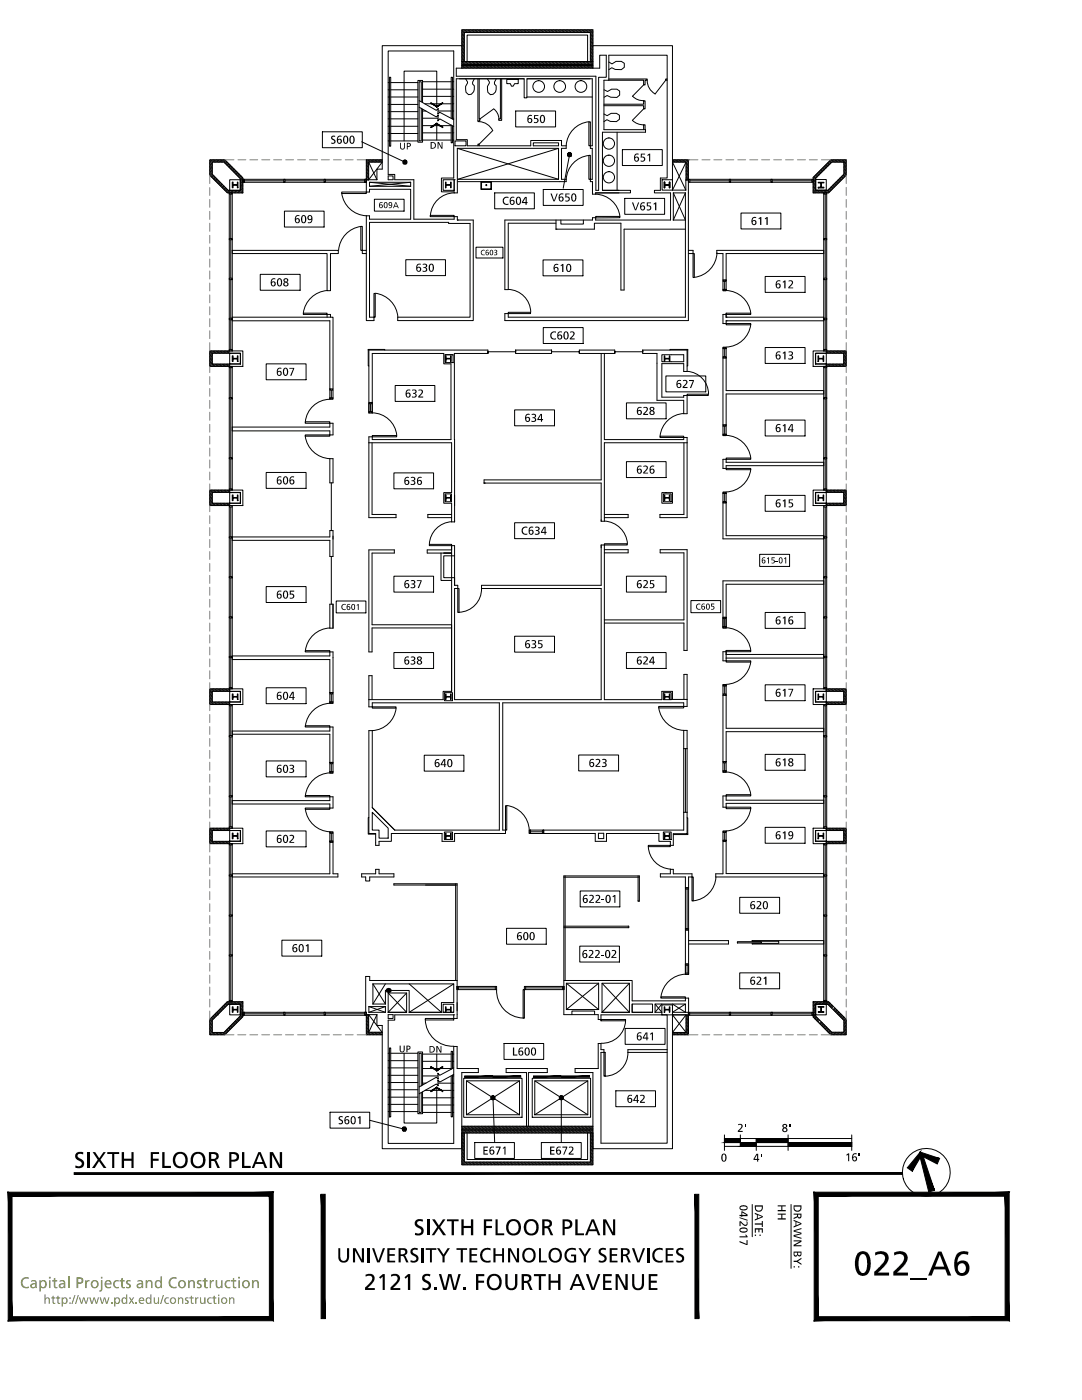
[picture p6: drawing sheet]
<svg xmlns="http://www.w3.org/2000/svg" width="216mm" height="279mm" viewBox="0 0 216 279" stroke-linecap="round" stroke-linejoin="round" font-family="sans-serif">
<!-- layer: X_UTS_06_6th-Floor-Plan|PSU_A_HATCH -->
<g fill="none" stroke="#000" stroke-width=".2">
<path d="M92.1 12.1l.8 .8M92.1 11.8l1.1 1.1M92.1 13.5l.2 .1M92.1 13.2l.5 .4M92.1 12.6l.3 .3M92.1 12.3l.6 .6M92.1 11.5l.6 .5M92.1 11.2l.6 .5M92.1 10.9l.6 .6M92.1 10.7l.6 .5M92.1 10.4l.6 .5M92.1 10.1l.6 .5"/>
<path d="M92.1 9.8l.6 .5M92.1 9.5l.6 .6M92.1 9.2l.6 .6M92.1 9l.6 .5M92.1 8.7l.6 .5M92.1 8.4l.6 .5M92.1 8.1l.6 .6M92.1 7.8l.6 .6M92.1 7.6l.6 .5M92.1 7.3l.6 .5M92.1 7l.6 .5M92.1 6.7l.6 .6"/>
<path d="M92.1 6.4l.6 .6M92.1 6.2l.6 .5M92.2 5.9l.5 .6M92.3 13.1l.6 .5M92.5 5.9l.5 .6M92.6 13.1l.5 .5M92.7 5.9l.6 .6M92.8 13.1l.6 .5M92.9 12.3l.6 .6M93 5.9l.6 .6M93.1 13.1l.6 .5M93.2 12.3l.6 .6"/>
<path d="M93.3 5.9l.5 .6M93.4 13.1l.6 .5M93.5 12.3l.6 .6M93.6 5.9l.5 .6M93.7 13.1l.6 .5M93.8 12.3l.5 .6M93.9 5.9l.5 .6M94 13.1l.5 .5M94.1 12.3l.5 .6M94.2 5.9l.5 .6M94.2 13.1l.6 .5M94.3 12.3l.6 .6"/>
<path d="M94.4 5.9l.6 .6M94.5 13.1l.6 .5M94.6 12.3l.6 .6M94.7 5.9l.5 .6M94.8 13.1l.6 .5M94.9 12.3l.6 .6M95 5.9l.5 .6M95.1 13.1l.6 .5M95.2 12.3l.5 .6M95.3 5.9l.5 .6M95.4 13.1l.5 .5M95.4 12.3l.6 .6"/>
<path d="M95.6 5.9l.5 .6M95.6 13.1l.6 .5M95.7 12.3l.6 .6M95.8 5.9l.6 .6M95.9 13.1l.6 .5M96 12.3l.6 .6M96.1 5.9l.5 .6M96.2 13.1l.6 .5M96.3 12.3l.6 .6M96.4 5.9l.5 .6M96.5 13.1l.6 .5M96.6 12.3l.5 .6"/>
<path d="M96.7 5.9l.5 .6M96.8 13.1l.6 .5M96.8 12.3l.6 .6M97 5.9l.5 .6M97.1 13.1l.5 .5M97.1 12.3l.6 .6M97.2 5.9l.6 .6M97.3 13.1l.6 .5M97.4 12.3l.6 .6M97.5 5.9l.6 .6M97.6 13.1l.6 .5M97.7 12.3l.6 .6"/>
<path d="M97.8 5.9l.5 .6M97.9 13.1l.6 .5M98 12.3l.5 .6M98.1 5.9l.5 .6M98.2 13.1l.5 .5M98.2 12.3l.6 .6M98.4 5.9l.5 .6M98.5 13.1l.5 .5M98.5 12.3l.6 .6M98.7 5.9l.5 .6M98.7 13.1l.6 .5M98.8 12.3l.6 .6"/>
<path d="M98.9 5.9l.6 .6M99 13.1l.6 .5M99.1 12.3l.6 .6M99.2 5.9l.5 .6M99.3 13.1l.6 .5M99.4 12.3l.6 .6M99.5 5.9l.5 .6M99.6 13.1l.5 .5M99.7 12.3l.5 .6M99.8 5.9l.5 .6M99.9 13.1l.5 .5M99.9 12.3l.6 .6"/>
<path d="M100.1 5.9l.5 .6M100.1 13.1l.6 .5M100.2 12.3l.6 .6M100.3 5.9l.6 .6M100.4 13.1l.6 .5M100.5 12.3l.6 .6M100.6 5.9l.6 .6M100.7 13.1l.5 .5M100.8 12.3l.6 .6M100.9 5.9l.5 .6M101 13.1l.5 .5M101.1 12.3l.5 .6"/>
<path d="M101.2 5.9l.5 .6M101.2 13.1l.6 .5M101.3 12.3l.6 .6M101.5 5.9l.5 .6M101.5 13.1l.6 .5M101.6 12.3l.6 .6M101.8 5.9l.5 .6M101.8 13.1l.6 .5M101.9 12.3l.6 .6M102 5.9l.6 .6M102.1 13.1l.6 .5M102.2 12.3l.6 .6"/>
<path d="M102.3 5.9l.5 .6M102.4 13.1l.5 .5M102.5 12.3l.6 .6M102.6 5.9l.5 .6M102.6 13.1l.6 .5M102.7 12.3l.6 .6M102.9 5.9l.5 .6M102.9 13.1l.6 .5M103 12.3l.6 .6M103.2 5.9l.5 .6M103.2 13.1l.6 .5M103.3 12.3l.6 .6"/>
<path d="M103.4 5.9l.6 .6M103.5 13.1l.6 .5M103.6 12.3l.6 .6M103.7 5.9l.5 .6M103.8 13.1l.5 .5M103.9 12.3l.6 .6M104 5.9l.5 .6M104 13.1l.6 .5M104.2 12.3l.5 .6M104.3 5.9l.5 .6M104.3 13.1l.6 .5M104.4 12.3l.6 .6"/>
<path d="M104.5 5.9l.6 .6M104.6 13.1l.6 .5M104.7 12.3l.6 .6M104.8 5.9l.6 .6M104.9 13.1l.6 .5M105 12.3l.6 .6M105.1 5.9l.5 .6M105.2 13.1l.5 .5M105.3 12.3l.6 .6M105.4 5.9l.5 .6M105.4 13.1l.6 .5M105.6 12.3l.5 .6"/>
<path d="M105.6 5.9l.6 .6M105.7 13.1l.6 .5M105.8 12.3l.6 .6M105.9 5.9l.6 .6M106 13.1l.6 .5M106.1 12.3l.6 .6M106.2 5.9l.6 .6M106.3 13.1l.6 .5M106.4 12.3l.6 .6M106.5 5.9l.5 .6M106.6 13.1l.6 .5M106.7 12.3l.6 .6"/>
<path d="M106.8 5.9l.5 .6M106.9 13.1l.5 .5M107 12.3l.6 .6M107 5.9l.6 .6M107.1 13.1l.6 .5M107.3 12.3l.5 .6M107.3 5.9l.6 .6M107.4 13.1l.6 .5M107.5 12.3l.6 .6M107.6 5.9l.5 .6M107.7 13.1l.6 .5M107.8 12.3l.6 .6"/>
<path d="M107.9 5.9l.5 .6M108 13.1l.6 .5M108.1 12.3l.6 .6M108.2 5.9l.5 .6M108.3 13.1l.5 .5M108.4 12.3l.6 .6M108.5 5.9l.5 .6M108.5 13.1l.6 .5M108.7 12.3l.5 .6M108.7 5.9l.6 .6M108.8 13.1l.6 .5M108.9 12.3l.6 .6"/>
<path d="M109 5.9l.5 .6M109.1 13.1l.6 .5M109.2 12.3l.6 .6M109.3 5.9l.5 .6M109.4 13.1l.6 .5M109.5 12.3l.6 .6M109.6 5.9l.5 .6M109.7 13.1l.6 .5M109.8 12.3l.5 .6M109.9 5.9l.5 .6M110 13.1l.5 .5M110.1 12.3l.5 .6"/>
<path d="M110.1 5.9l.6 .6M110.2 13.1l.6 .5M110.3 12.3l.6 .6M110.4 5.9l.6 .6M110.5 13.1l.6 .5M110.6 12.3l.6 .6M110.7 5.9l.5 .6M110.8 13.1l.6 .5M110.9 12.3l.5 .6M111 5.9l.5 .6M111.1 13.1l.6 .5M111.2 12.3l.5 .6"/>
<path d="M111.3 5.9l.5 .6M111.4 13.1l.5 .5M111.4 12.3l.6 .6M111.6 5.9l.5 .6M111.6 13.1l.6 .5M111.7 12.3l.6 .6M111.8 5.9l.6 .6M111.9 13.1l.6 .5M112 12.3l.6 .6M112.1 5.9l.5 .6M112.2 13.1l.6 .5M112.3 12.3l.6 .6"/>
<path d="M112.4 5.9l.5 .6M112.5 13.1l.6 .5M112.6 12.3l.5 .6M112.7 5.9l.5 .6M112.8 13.1l.5 .5M112.8 12.3l.6 .6M113 5.9l.5 .6M113 13.1l.6 .5M113.1 12.3l.6 .6M113.2 5.9l.6 .6M113.3 13.1l.6 .5M113.4 12.3l.6 .6"/>
<path d="M113.5 5.9l.5 .6M113.6 13.1l.6 .5M113.7 12.3l.6 .6M113.8 5.9l.5 .6M113.9 13.1l.6 .5M114 12.3l.5 .6M114.1 5.9l.5 .6M114.2 13.1l.6 .5M114.2 12.3l.6 .6M114.4 5.9l.5 .6M114.5 13.1l.5 .5M114.5 12.3l.6 .6"/>
<path d="M114.6 5.9l.6 .6M114.7 13.1l.6 .5M114.8 12.3l.6 .6M114.9 5.9l.6 .6M115 13.1l.6 .5M115.1 12.3l.6 .6M115.2 5.9l.5 .6M115.3 13.1l.6 .5M115.4 12.3l.5 .6M115.5 5.9l.5 .6M115.6 13.1l.5 .5M115.6 12.3l.6 .6"/>
<path d="M115.8 5.9l.5 .6M115.9 13.1l.5 .5M115.9 12.3l.6 .6M116.1 5.9l.5 .6M116.1 13.1l.6 .5M116.2 12.3l.6 .6M116.3 5.9l.6 .6M116.4 13.1l.6 .5M116.5 12.3l.6 .6M116.6 5.9l.5 .6M116.7 13.1l.5 .5M116.8 12.3l.6 .6"/>
<path d="M116.9 5.9l.5 .6M117 13.1l.5 .5M117.1 12.3l.5 .6M117.2 5.9l.5 .6M117.2 13.1l.6 .5M117.3 12.3l.6 .6M117.5 5.9l.8 .9M117.5 13.1l.6 .5M117.6 12.3l.6 .6M117.7 5.9l.6 .6M117.8 13.1l.5 .5M117.8 12.2l.5 .5"/>
<path d="M117.8 11.9l.5 .6M117.8 11.6l.5 .6M117.8 11.4l.5 .5M117.8 11.1l.5 .5M117.8 10.8l.5 .5M117.8 10.5l.5 .5M117.8 10.2l.5 .6M117.8 10l.5 .5M117.8 9.7l.5 .5M117.8 9.4l.5 .5M117.8 9.1l.5 .5M117.8 8.8l.5 .6"/>
<path d="M117.8 8.5l.5 .6M117.8 8.3l.5 .5M117.8 8l.5 .5M117.8 7.7l.5 .5M117.8 7.4l.5 .6M117.8 7.1l.5 .6M117.8 6.9l.5 .5M117.8 6.6l.5 .5M118 5.9l.3 .4M118.1 13.1l.2 .2M118.3 5.9v.1M42.1 31.9l-.2 .2"/>
<path d="M42.4 34.7l-.4 .4M42.4 34.4l-.5 .5M42.4 34.1l-.5 .5M42.4 33.9l-.5 .4M42.4 33.6l-.5 .5M42.4 33.3l-.5 .5M42.4 33l-.5 .5M42.4 32.7l-.5 .5M42.4 32.5l-.5 .4M42.4 31.9l-.5 .5M42.4 34.9l-.3 .3M42.6 35l-.4 .4"/>
<path d="M42.7 31.9l-.8 .8M42.7 35.2l-.3 .3M42.9 35.3l-.4 .4M42.9 31.9l-.5 .5M43 35.4l-.3 .4M43.2 35.6l-.4 .3M43.2 31.9l-.5 .5M43.3 35.7l-.3 .4M43.4 35.9l-.3 .3M43.5 31.9l-.5 .5M43.5 36l-.3 .3M43.7 36.2l-.3 .3"/>
<path d="M43.8 31.9l-.5 .5M43.8 36.3l-.3 .3M44 36.4l-.4 .4M44.1 31.9l-.5 .5M44.1 36.6l-.3 .3M44.3 36.7l-.4 .4M44.3 31.9l-.5 .5M44.4 36.8l-.3 .4M44.6 37l-.4 .4M44.6 31.9l-.5 .5M44.7 37.1l-.3 .4M44.8 37.3l-.3 .3"/>
<path d="M44.9 31.9l-.5 .5M45 37.4l-.4 .4M45 32l-.3 .4M45.1 37.6l-.3 .3M45.2 32.2l-.4 .3M45.2 37.7l-.3 .3M45.3 32.3l-.4 .4M45.4 37.8l-.3 .4M45.5 32.4l-.4 .4M45.5 38l-.3 .3M45.6 32.6l-.4 .3M45.7 32.7l-.3 .4"/>
<path d="M45.8 38l-.5 .5M45.9 32.9l-.4 .3M46 33l-.3 .4M46.1 38l-.5 .5M46.1 33.2l-.3 .3M46.3 33.3l-.3 .3M46.4 38l-.5 .5M46.4 33.5l-.3 .3M46.6 33.6l-.4 .3M46.6 38l-.5 .5M46.7 33.7l-.3 .4M46.8 33.8l-.3 .4"/>
<path d="M46.9 38l-.5 .5M47 34l-.4 .3M47.1 34.1l-.3 .4M47.2 38l-.5 .5M47.3 34.3l-.4 .3M47.4 34.4l-.3 .4M47.5 38l-.5 .5M47.5 34.6l-.3 .3M47.7 34.7l-.3 .3M47.8 38l-.5 .5M47.8 34.9l-.3 .3M47.9 35l-.3 .3"/>
<path d="M48.1 35.1l-.3 .3M48.2 35.3l-.3 .3M48.4 35.4l-.5 .4M48.5 38.4l-.1 .1M48.5 38.1l-.4 .4M48.5 37.9l-.7 .6M48.5 37.6l-1 .9M48.5 37.3l-.6 .5M48.5 37l-.6 .5M48.5 36.7l-.6 .5M48.5 36.5l-.6 .5M48.5 36.2l-.6 .5"/>
<path d="M48.5 35.9l-.6 .5M48.5 35.6l-.6 .5M73.1 35.5l.4 .4M73.1 35.8l.1 .1M73.1 31.9l.5 .5M73.1 32.1l.5 .5M73.1 32.4l.5 .5M73.1 32.7l.5 .5M73.1 33l.5 .5M73.1 33.3l.5 .5M73.1 33.5l.5 .6M73.1 33.8l.5 .5"/>
<path d="M73.1 34.1l.5 .5M73.1 34.4l.5 .5M73.1 34.7l.5 .5M73.1 34.9l.5 .5M73.1 35.2l.5 .5M73.4 31.9l.5 .5M73.6 31.9l.6 .5M73.9 31.9l.5 .5M74.2 31.9l.5 .5M74.5 31.9l.5 .5M74.8 31.9l.5 .5M75 31.9l.6 .5"/>
<path d="M75.3 31.9l.5 .5M75.6 31.9l.5 .5M75.9 31.9l.4 .3M76.2 31.9l.1 .1M134.2 32.1l.3 .3M134.3 31.9l.4 .5M134.6 31.9l.4 .5M134.8 31.9l.5 .5M135.1 31.9l.5 .5M135.4 31.9l.5 .5M135.7 31.9l.5 .5M136 31.9l.4 .5"/>
<path d="M136.2 31.9l.5 .5M136.5 31.9l.9 .8M136.8 31.9l.6 .5M136.9 35.9h.1M136.9 35.6l.3 .3M136.9 35.4l.5 .4M136.9 35.1l.5 .4M136.9 34.8l.5 .5M136.9 34.5l.5 .5M136.9 34.2l.5 .5M136.9 34l.5 .4M136.9 33.7l.5 .4"/>
<path d="M136.9 33.4l.5 .5M136.9 33.1l.5 .5M136.9 32.8l.5 .5M136.9 32.5l.5 .5M137.1 31.9l.3 .3M137.4 31.9h.1M162.2 38.2l.3 .3M162.2 38l.6 .5M162.2 37.7l.9 .8M162.2 37.4l.6 .5M162.2 37.1l.6 .5M162.2 36.8l.6 .6"/>
<path d="M162.2 36.6l.6 .5M162.2 36.3l.6 .5M162.2 36l.6 .5M162.2 35.7l.6 .6M162.2 35.4l.6 .6M162.4 35.3l.4 .4M162.5 35.2l.3 .3M162.7 35l.3 .4M162.8 38l.5 .5M162.8 34.9l.3 .3M162.9 34.7l.4 .4M163.1 38l.5 .5"/>
<path d="M163.1 34.6l.3 .3M163.2 34.4l.4 .4M163.4 34.3l.3 .3M163.4 38l.5 .5M163.5 34.2l.3 .3M163.6 38l.6 .5M163.6 34.1l.4 .2M163.8 33.9l.3 .3M163.9 33.8l.3 .3M163.9 38l.6 .5M164.1 33.6l.3 .4M164.2 33.5l.3 .3"/>
<path d="M164.2 38l.5 .5M164.3 33.3l.4 .4M164.5 38l.5 .5M164.5 33.2l.3 .3M164.6 33l.4 .4M164.7 32.9l.4 .3M164.8 38l.5 .5M164.9 32.8l.4 .3M165 32.6l.4 .3M165.1 38l.4 .4M165.2 32.5l.3 .3M165.3 37.9l.3 .3"/>
<path d="M165.3 32.4l.4 .3M165.4 37.7l.3 .4M165.5 32.2l.3 .3M165.6 37.6l.3 .3M165.6 32.1l.3 .3M165.7 37.5l.3 .3M165.8 31.9l.4 .5M165.8 37.3l.3 .3M165.9 37.2l.4 .3M166 31.9l.5 .5M166.1 37.1l.3 .3M166.2 36.9l.4 .3"/>
<path d="M166.3 31.9l.4 .5M166.4 36.8l.3 .3M166.5 36.6l.4 .4M166.6 31.9l.4 .5M166.7 36.5l.3 .3M166.8 36.3l.3 .4M166.8 31.9l.5 .5M166.9 36.2l.4 .3M167.1 36.1l.3 .3M167.1 31.9l.5 .5M167.2 35.9l.3 .4M167.4 35.8l.3 .3"/>
<path d="M167.4 31.9l.5 .5M167.5 35.7l.3 .3M167.6 35.5l.4 .3M167.7 31.9l.4 .5M167.8 35.4l.3 .3M167.9 35.2l.4 .4M168 31.9l.9 .9M168 35.1l.4 .3M168.2 34.9l.4 .4M168.2 31.9l.7 .6M168.3 34.8l.4 .4M168.4 34.6l.4 .4"/>
<path d="M168.4 34.3l.5 .5M168.4 34l.5 .5M168.4 33.7l.5 .5M168.4 33.4l.5 .5M168.4 33.2l.5 .4M168.4 32.9l.5 .4M168.4 32.6l.5 .5M168.5 31.9l.4 .3M168.8 31.9h.1M41.9 71.4l.5 .5M41.9 71.1l.5 .5M41.9 73v.1"/>
<path d="M41.9 72.8l.3 .3M41.9 72.5l.6 .6M41.9 72.2l.9 .9M41.9 71.9l.5 .5M41.9 71.6l.5 .6M41.9 70.8l.5 .5M41.9 70.5l.5 .5M41.9 70.2l.5 .6M41.9 70l.5 .5M42.2 70l.5 .5M42.5 70l.5 .5M42.6 72.7l.4 .4"/>
<path d="M42.7 70l.5 .5M42.9 72.7l.4 .4M43 70l.5 .5M43.1 72.7l.5 .4M43.3 70l.5 .5M43.4 72.7l.5 .4M43.6 70l.5 .5M43.7 72.7l.5 .4M43.9 70l.5 .5M44 72.7l.4 .4M44.1 70l.5 .5M44.3 72.7l.4 .4"/>
<path d="M44.4 70l.5 .5M44.5 72.7l.5 .4M44.7 70l.5 .5M44.8 72.7l.5 .4M45 70l.5 .5M45.1 72.7l.5 .4M45.3 70l.4 .5M45.4 72.7l.4 .4M45.5 70l.3 .3M45.7 72.7l.1 .1M164.9 72.9l.2 .2M164.9 70.1l.4 .4"/>
<path d="M164.9 70.4l.1 .1M164.9 72.7l.5 .4M165.1 70l.5 .5M165.2 72.7l.5 .4M165.4 70l.4 .5M165.5 72.7l.5 .4M165.7 70l.4 .5M165.8 72.7l.4 .4M165.9 70l.5 .5M166.1 72.7l.4 .4M166.2 70l.5 .5M166.3 72.7l.5 .4"/>
<path d="M166.5 70l.5 .5M166.6 72.7l.5 .4M166.8 70l.5 .5M166.9 72.7l.5 .4M167.1 70l.4 .5M167.2 72.7l.5 .4M167.3 70l.5 .5M167.5 72.7l.4 .4M167.6 70l.5 .5M167.8 72.7l.4 .4M167.9 70l1 1M168 72.7l.5 .4"/>
<path d="M168.2 70l.7 .7M168.3 72.7l.5 .4M168.3 72.4l.6 .5M168.3 72.2l.6 .5M168.3 71.9l.6 .5M168.3 71.6l.6 .5M168.3 71.3l.6 .5M168.3 71l.6 .5M168.3 70.8l.6 .5M168.5 70l.4 .4M168.8 70l.1 .1M41.9 99.2l.5 .5"/>
<path d="M41.9 98.9l.5 .5M41.9 99.7l.5 .5M41.9 99.5l.5 .4M41.9 98.6l.5 .5M41.9 98.3l.5 .5M41.9 98l.5 .5M41.9 97.8l.5 .5M42.2 97.8l.5 .5M42.4 97.8l.6 .5M42.7 97.8l.5 .5M43 97.8l.5 .5M43.3 97.8l.5 .5"/>
<path d="M43.6 97.8l.5 .5M43.9 97.8l.5 .5M44.1 97.8l.5 .5M44.4 97.8l.5 .5M44.7 97.8l.5 .5M45 97.8l.5 .5M45.3 97.8l.4 .5M45.5 97.8l.3 .3M164.9 98.1l.1 .2M164.9 97.8l.4 .5M165.1 97.8l.5 .5M165.4 97.8l.4 .5"/>
<path d="M165.7 97.8l.4 .5M165.9 97.8l.5 .5M166.2 97.8l.5 .5M166.5 97.8l.5 .5M166.8 97.8l.4 .5M167.1 97.8l.4 .5M167.3 97.8l.5 .5M167.6 97.8l.5 .5M167.9 97.8l1 .9M168.2 97.8l.7 .7M168.3 99.9l.6 .5M168.3 99.7l.6 .4"/>
<path d="M168.3 99.4l.6 .5M168.3 99.1l.6 .5M168.3 98.8l.6 .5M168.3 98.5l.6 .5M168.5 97.8l.4 .4M168.7 97.8l.2 .1M41.9 100.9h.1M41.9 100.6l.3 .3M41.9 100.3l.6 .6M41.9 100l.9 .9M42.6 100.4l.4 .5M42.9 100.4l.4 .5"/>
<path d="M43.1 100.4l.5 .5M43.4 100.4l.5 .5M43.7 100.4l.5 .5M44 100.4l.4 .5M44.3 100.4l.4 .5M44.5 100.4l.5 .5M44.8 100.4l.5 .5M45.1 100.4l.5 .5M45.4 100.4l.4 .5M45.7 100.4l.1 .2M164.9 100.7l.2 .2M164.9 100.4l.5 .5"/>
<path d="M165.2 100.4l.5 .5M165.5 100.4l.5 .5M165.8 100.4l.4 .5M166.1 100.4l.4 .5M166.3 100.4l.5 .5M166.6 100.4l.5 .5M166.9 100.4l.5 .5M167.2 100.4l.4 .5M167.5 100.4l.4 .5M167.7 100.4l.5 .5M168 100.4l.5 .5M168.3 100.4l.5 .5"/>
<path d="M168.3 100.2l.6 .5M41.9 139l.5 .5M41.9 138.7l.5 .5M41.9 139.8l.7 .8M41.9 139.6l.5 .5M41.9 139.3l.5 .5M41.9 138.4l.5 .6M41.9 138.1l.5 .6M41.9 137.9l.5 .5M41.9 137.6l.5 .5M42 137.5l.5 .5M42.3 137.5l.5 .5"/>
<path d="M42.6 137.5l.5 .5M42.9 137.5l.4 .5M43.2 137.5l.4 .5M43.4 137.5l.5 .5M43.7 137.5l.5 .5M44 137.5l.5 .5M44.3 137.5l.4 .5M44.6 137.5l.4 .5M44.8 137.5l.5 .5M45.1 137.5l.5 .5M45.4 137.5l.4 .4M45.7 137.5l.1 .1"/>
<path d="M164.9 137.7l.2 .3M164.9 137.5l.5 .5M165.2 137.5l.5 .5M165.5 137.5l.5 .5M165.8 137.5l.5 .5M166.1 137.5l.4 .5M166.4 137.5l.4 .5M166.6 137.5l.5 .5M166.9 137.5l.5 .5M167.2 137.5l.5 .5M167.5 137.5l.4 .5M167.8 137.5l.4 .5"/>
<path d="M168 137.5l.9 .8M168.3 137.5l.6 .5M168.3 139.8l.6 .5M168.3 139.5l.6 .5M168.3 139.2l.6 .5M168.3 139l.6 .5M168.3 138.7l.6 .5M168.3 138.4l.6 .5M168.3 138.1l.6 .5M168.6 137.5l.3 .3M41.9 140.4l.2 .2M41.9 140.1l.4 .5"/>
<path d="M42.4 140.1l.5 .5M42.7 140.1l.5 .5M43 140.1l.5 .5M43.3 140.1l.4 .5M43.5 140.1l.5 .5M43.8 140.1l.5 .5M44.1 140.1l.5 .5M44.4 140.1l.5 .5M44.6 140.1l.5 .5M44.9 140.1l.5 .5M45.2 140.1l.5 .5M45.5 140.1l.3 .3"/>
<path d="M45.8 140.1v.1M164.9 140.5l.1 .1M164.9 140.2l.4 .4M165 140.1l.5 .5M165.3 140.1l.5 .5M165.6 140.1l.5 .5M165.9 140.1l.5 .5M166.1 140.1l.6 .5M166.4 140.1l.5 .5M166.7 140.1l.5 .5M167 140.1l.5 .5M167.3 140.1l.5 .5"/>
<path d="M167.6 140.1l.4 .5M167.8 140.1l.5 .5M168.1 140.1l.5 .5M168.3 140.1l.6 .5M41.9 166.8l.5 .5M41.9 166.5l.5 .5M41.9 168.2l.2 .2M41.9 167.9l.4 .5M41.9 167.6l.7 .8M41.9 167.4l.5 .5M41.9 167.1l.5 .5M41.9 166.2l.5 .5"/>
<path d="M41.9 166l.5 .4M41.9 165.7l.5 .5M41.9 165.4l.5 .5M42 165.3l.5 .4M42.3 165.3l.5 .4M42.4 167.9l.5 .5M42.6 165.3l.5 .4M42.7 167.9l.5 .5M42.9 165.3l.4 .4M43 167.9l.5 .5M43.2 165.3l.4 .4M43.3 167.9l.4 .5"/>
<path d="M43.4 165.3l.5 .4M43.5 167.9l.5 .5M43.7 165.3l.5 .4M43.8 167.9l.5 .5M44 165.3l.5 .4M44.1 167.9l.5 .5M44.3 165.3l.4 .4M44.4 167.9l.5 .5M44.6 165.3l.4 .4M44.6 167.9l.5 .5M44.8 165.3l.5 .4M44.9 167.9l.5 .5"/>
<path d="M45.1 165.3l.5 .4M45.2 167.9l.5 .5M45.4 165.3l.4 .4M45.5 167.9l.3 .3M45.7 165.3l.1 .1M45.8 167.9v.1M164.9 168.3l.1 .1M164.9 168l.4 .4M164.9 165.5l.2 .2M164.9 165.3l.5 .4M165 167.9l.5 .5M165.2 165.3l.5 .4"/>
<path d="M165.3 167.9l.5 .5M165.5 165.3l.5 .4M165.6 167.9l.5 .5M165.8 165.3l.5 .4M165.9 167.9l.5 .5M166.1 165.3l.4 .4M166.1 167.9l.6 .5M166.4 165.3l.4 .4M166.4 167.9l.5 .5M166.6 165.3l.5 .4M166.7 167.9l.5 .5M166.9 165.3l.5 .4"/>
<path d="M167 167.9l.5 .5M167.2 165.3l.5 .4M167.3 167.9l.5 .5M167.5 165.3l.4 .4M167.6 167.9l.4 .5M167.8 165.3l.4 .4M167.8 167.9l.5 .5M168 165.3l.9 .8M168.1 167.9l.5 .5M168.3 165.3l.6 .5M168.3 167.9l.6 .4M168.3 167.6l.6 .5"/>
<path d="M168.3 167.3l.6 .5M168.3 167l.6 .5M168.3 166.7l.6 .5M168.3 166.4l.6 .5M168.3 166.2l.6 .5M168.3 165.9l.6 .5M168.6 165.3l.3 .2M45.3 200l.4 .4M45.5 199.9l.5 .5M45.8 199.9l.5 .5M46.1 199.9l.5 .5M46.3 199.9l.5 .5"/>
<path d="M46.6 199.9l.5 .5M46.9 199.9l.5 .5M47.2 199.9l.5 .5M47.5 199.9l1 1M47.7 199.9l.8 .7M48 199.9l.5 .4M48.3 199.9l.2 .1M162.5 199.9l-.3 .2M162.8 199.9l-.6 .5M163.1 199.9l-.9 .8M163.3 199.9l-.5 .5M163.6 199.9l-.5 .5"/>
<path d="M163.9 199.9l-.5 .5M164.2 199.9l-.6 .5M164.5 199.9l-.6 .5M164.7 199.9l-.5 .5M165 199.9l-.5 .5M165.3 199.9l-.5 .5M41.9 206.3l.1 .2M41.9 206.1l.4 .4M41.9 205.8l.7 .7M41.9 205.5l.5 .5M41.9 205.2l.5 .5M41.9 204.9l.5 .6"/>
<path d="M41.9 204.7l.5 .5M41.9 204.4l.5 .5M41.9 204.1l.5 .5M41.9 203.8l.5 .5M41.9 203.6l.5 .4M41.9 203.3l.5 .5M42.1 203.2l.3 .4M42.2 203l.3 .4M42.4 206.1l.5 .4M42.4 202.9l.3 .4M42.5 202.8l.3 .3M42.6 202.6l.4 .4"/>
<path d="M42.7 206.1l.4 .4M42.8 202.5l.3 .3M42.9 202.4l.4 .3M43 206.1l.4 .4M43 202.2l.4 .3M43.2 206.1l.5 .4M43.2 202.1l.3 .3M43.3 201.9l.4 .4M43.4 202.5h.1M43.5 201.8l.3 .4M43.5 206.1l.5 .4M43.6 201.6l.4 .4"/>
<path d="M43.8 206.1l.5 .4M43.8 201.5l.3 .4M43.9 201.4l.3 .3M44 201.2l.4 .4M44.1 206.1l.4 .4M44.2 201.1l.3 .3M44.3 201l.3 .3M44.4 206.1l.4 .4M44.4 200.8l.4 .3M44.6 206.1l.4 .3M44.6 200.7l.3 .3M44.7 200.5l.4 .4"/>
<path d="M44.8 205.9l.3 .4M44.9 200.4l.3 .3M44.9 205.8l.4 .3M45 200.3l.4 .3M45.1 205.6l.3 .4M45.2 200.1l.3 .4M45.2 205.5l.3 .3M45.3 205.4l.4 .3M45.5 205.2l.3 .3M45.6 205.1l.4 .3M45.7 204.9l.4 .4M45.9 204.8l.4 .3"/>
<path d="M46 204.7l.4 .3M46.2 204.5l.3 .4M46.3 204.4l.4 .3M46.5 204.2l.3 .4M46.6 204.1l.3 .3M46.8 203.9l.3 .4M46.9 203.8l.3 .3M47 203.7l.4 .3M47.2 203.5l.3 .3M47.3 203.4l.4 .3M47.4 203.3l.4 .3M47.6 203.1l.3 .4"/>
<path d="M47.7 203l.4 .3M47.9 202.8l.3 .4M47.9 202.6l.4 .4M47.9 202.4l.6 .5M47.9 202.1l.6 .5M47.9 201.8l.6 .5M47.9 201.5l.6 .5M47.9 201.2l.6 .5M47.9 201l.6 .5M47.9 200.7l.6 .5M73.1 202.5l.5 .5M73.1 206.4l.1 .1"/>
<path d="M73.1 206.1l.3 .4M73.1 205.9l.6 .6M73.1 205.6l.9 .9M73.1 205.3l.5 .5M73.1 205l.5 .5M73.1 204.7l.5 .5M73.1 204.4l.5 .5M73.1 204.2l.5 .5M73.1 203.9l.5 .5M73.1 203.6l.5 .5M73.1 203l.5 .6M73.1 203.3l.5 .5"/>
<path d="M73.1 202.8l.5 .5M73.3 202.5l.3 .2M73.8 206l.5 .5M74.1 206l.5 .5M74.4 206l.4 .5M74.7 206l.4 .5M74.9 206l.5 .5M75.2 206l.5 .5M75.5 206l.5 .5M75.8 206l.4 .5M76.1 206l.2 .2M134.2 206.4l.2 .1"/>
<path d="M134.2 206.1l.4 .4M134.4 206.1l.5 .4M134.7 206.1l.5 .4M135 206.1l.5 .4M135.3 206.1l.4 .4M135.5 206.1l.5 .4M135.8 206.1l.5 .4M136.1 206.1l.5 .4M136.4 206.1l.4 .4M136.7 206.1l.4 .4M136.9 206l.5 .4M136.9 205.7l.5 .5"/>
<path d="M136.9 205.4l.5 .5M136.9 205.1l.5 .5M136.9 204.9l.5 .4M136.9 204.6l.5 .4M136.9 204.3l.5 .5M136.9 204l.5 .5M136.9 203.7l.5 .5M136.9 203.4l.5 .5M136.9 203.2l.5 .4M136.9 202.9l.5 .5M136.9 202.6l.5 .5M137.1 202.5l.3 .3"/>
<path d="M162.8 202.7l-.4 .4M162.8 202.4l-.6 .6M162.8 202.2l-.6 .5M162.8 201.9l-.6 .5M162.8 201.6l-.6 .5M162.8 201.3l-.6 .5M162.8 201l-.6 .6M162.8 200.8l-.6 .5M162.8 200.5l-.6 .5M162.8 202.9l-.3 .4M163 203l-.4 .4M163.1 203.2l-.3 .3"/>
<path d="M163.3 203.3l-.4 .4M163.4 203.5l-.3 .3M163.6 203.6l-.4 .3M163.8 203.9l-.3 .3M164 204l-.4 .4M164.1 204.1l-.3 .4M164.2 204.3l-.3 .4M164.4 204.4l-.3 .4M164.5 204.6l-.3 .3M164.7 204.7l-.4 .4M164.8 204.9l-.3 .3M165 205l-.4 .3"/>
<path d="M165.1 205.2l-.4 .3M165.2 205.3l-.3 .3M165.4 205.4l-.4 .4M165.4 200l-.4 .4M165.5 205.6l-.3 .3M165.6 200.2l-.3 .3M165.6 205.7l-.3 .4M165.7 200.3l-.3 .3M165.8 205.8l-.3 .4M165.8 200.5l-.3 .3M165.9 206l-.3 .3M166 200.6l-.3 .3"/>
<path d="M166.1 200.7l-.3 .4M166.2 206l-.5 .5M166.3 200.8l-.4 .4M166.4 206l-.4 .5M166.6 201.1l-.4 .4M166.7 201.3l-.3 .3M166.7 206l-.4 .5M166.9 201.4l-.4 .4M167 201.6l-.3 .3M167 206l-.5 .5M167.1 201.7l-.3 .3M167.3 206l-.5 .5"/>
<path d="M167.3 201.9l-.4 .3M167.4 202l-.3 .3M167.5 202.1l-.3 .4M167.6 206l-.5 .5M167.7 202.3l-.3 .3M167.8 202.4l-.3 .3M167.9 206l-.5 .5M168 202.5l-.4 .4M168.1 202.7l-.3 .3M168.1 206l-.4 .5M168.3 202.8l-.4 .4M168.4 203l-.4 .3"/>
<path d="M168.5 203.1l-.3 .4M168.7 203.3l-.4 .3M168.8 203.4l-.4 .4M168.9 206.4l-.1 .1M168.9 206.1l-.4 .4M168.9 205.9l-.7 .6M168.9 205.6l-1 .9M168.9 205.3l-.5 .5M168.9 205l-.5 .5M168.9 204.7l-.5 .5M168.9 204.5l-.5 .4M168.9 204.2l-.5 .5"/>
<path d="M168.9 203.9l-.5 .5M168.9 203.6l-.5 .5M92.1 225.4h.1M92.1 225.9l.6 .6M92.1 225.6l.6 .6M92.1 225.1l.3 .3M92.1 224.8l.6 .6M92.1 232.4l.1 .1M92.1 232.1l.4 .4M92.1 231.8l.7 .7M92.1 231.5l.9 1M92.1 231.2l.6 .6"/>
<path d="M92.1 231l.6 .5M92.1 230.7l.6 .5M92.1 230.4l.6 .5M92.1 230.1l.6 .5M92.1 229.8l.6 .6M92.1 229.5l.6 .6M92.1 229.3l.6 .5M92.1 229l.6 .5M92.1 228.7l.6 .5M92.1 228.1l.6 .6M92.1 228.4l.6 .6M92.1 227.9l.6 .5"/>
<path d="M92.1 227.6l.6 .5M92.1 227.3l.6 .6M92.1 227l.6 .6M92.1 226.8l.6 .5M92.1 226.5l.6 .5M92.1 226.2l.6 .5M92.3 225.5l.6 .6M92.4 224.8l.6 .6M92.6 225.5l.6 .6M92.7 224.8l.5 .6M92.8 231.9l.5 .6M92.9 225.5l.6 .6"/>
<path d="M92.9 224.8l.6 .6M93.1 231.9l.5 .6M93.1 225.5l.6 .6M93.2 224.8l.6 .6M93.4 231.9l.5 .6M93.4 225.5l.6 .6M93.5 224.8l.6 .6M93.6 231.9l.6 .6M93.7 225.5l.6 .6M93.8 224.8l.6 .6M93.9 231.9l.6 .6M94 225.5l.6 .6"/>
<path d="M94.1 224.8l.5 .6M94.2 231.9l.5 .6M94.3 225.5l.6 .6M94.3 224.8l.6 .6M94.5 231.9l.5 .6M94.6 225.5l.5 .6M94.6 224.8l.6 .6M94.8 231.9l.5 .6M94.8 225.5l.6 .6M94.9 224.8l.6 .6M95.1 231.9l.5 .6M95.1 225.5l.6 .6"/>
<path d="M95.2 224.8l.6 .6M95.3 231.9l.6 .6M95.4 225.5l.6 .6M95.5 224.8l.5 .6M95.6 231.9l.5 .6M95.7 225.5l.6 .6M95.7 224.8l.6 .6M95.9 231.9l.5 .6M96 225.5l.5 .6M96 224.8l.6 .6M96.2 231.9l.5 .6M96.2 225.5l.6 .6"/>
<path d="M96.3 224.8l.6 .6M96.5 231.9l.5 .6M96.5 225.5l.6 .6M96.6 224.8l.6 .6M96.7 231.9l.6 .6M96.8 225.5l.6 .6M96.9 224.8l.6 .6M97 231.9l.5 .6M97.1 225.5l.5 .6M97.2 224.8l.5 .6M97.3 231.9l.5 .6M97.4 225.5l.5 .6"/>
<path d="M97.4 224.8l.6 .6M97.6 231.9l.5 .6M97.6 225.5l.6 .6M97.7 224.8l.6 .6M97.9 231.9l.5 .6M97.9 225.5l.6 .6M98 224.8l.6 .6M98.2 231.9l.5 .6M98.2 225.5l.5 .6M98.3 224.8l.6 .6M98.4 231.9l.6 .6M98.5 225.5l.5 .6"/>
<path d="M98.6 224.8l.5 .6M98.7 231.9l.5 .6M98.7 225.5l.6 .6M98.8 224.8l.6 .6M99 231.9l.5 .6M99 225.5l.6 .6M99.1 224.8l.6 .6M99.3 231.9l.5 .6M99.3 225.5l.6 .6M99.4 224.8l.6 .6M99.6 231.9l.5 .6M99.6 225.5l.6 .6"/>
<path d="M99.7 224.8l.6 .6M99.8 231.9l.6 .6M99.9 225.5l.5 .6M100 224.8l.6 .6M100.1 231.9l.5 .6M100.1 225.5l.6 .6M100.3 224.8l.5 .6M100.4 231.9l.5 .6M100.4 225.5l.6 .6M100.5 224.8l.6 .6M100.7 231.9l.5 .6M100.7 225.5l.6 .6"/>
<path d="M100.8 224.8l.6 .6M101 231.9l.5 .6M101 225.5l.6 .6M101.1 224.8l.6 .6M101.2 231.9l.6 .6M101.3 225.5l.5 .6M101.4 224.8l.6 .6M101.5 231.9l.6 .6M101.5 225.5l.6 .6M101.7 224.8l.5 .6M101.8 231.9l.5 .6M101.8 225.5l.6 .6"/>
<path d="M101.9 224.8l.6 .6M102.1 231.9l.5 .6M102.1 225.5l.6 .6M102.2 224.8l.6 .6M102.3 231.9l.6 .6M102.4 225.5l.6 .6M102.5 224.8l.6 .6M102.6 231.9l.6 .6M102.7 225.5l.6 .6M102.8 224.8l.6 .6M102.9 231.9l.5 .6M102.9 225.5l.6 .6"/>
<path d="M103.1 224.8l.5 .6M103.2 231.9l.5 .6M103.2 225.5l.6 .6M103.3 224.8l.6 .6M103.4 231.9l.6 .6M103.5 225.5l.6 .6M103.6 224.8l.6 .6M103.7 231.9l.6 .6M103.8 225.5l.6 .6M103.9 224.8l.6 .6M104 231.9l.5 .6M104.1 225.5l.6 .6"/>
<path d="M104.2 224.8l.6 .6M104.3 231.9l.5 .6M104.4 225.5l.5 .6M104.5 224.8l.6 .6M104.6 231.9l.5 .6M104.6 225.5l.6 .6M104.8 224.8l.5 .6M104.9 231.9l.5 .6M104.9 225.5l.6 .6M105 224.8l.6 .6M105.1 231.9l.6 .6M105.2 225.5l.6 .6"/>
<path d="M105.3 224.8l.6 .6M105.4 231.9l.5 .6M105.5 225.5l.6 .6M105.6 224.8l.6 .6M105.7 231.9l.5 .6M105.8 225.5l.5 .6M105.9 224.8l.6 .6M106 231.9l.5 .6M106 225.5l.6 .6M106.2 224.8l.5 .6M106.3 231.9l.5 .6M106.3 225.5l.6 .6"/>
<path d="M106.4 224.8l.6 .6M106.5 231.9l.6 .6M106.6 225.5l.6 .6M106.7 224.8l.6 .6M106.8 231.9l.6 .6M106.9 225.5l.6 .6M107 224.8l.6 .6M107.1 231.9l.5 .6M107.2 225.5l.6 .6M107.3 224.8l.6 .6M107.4 231.9l.5 .6M107.5 225.5l.5 .6"/>
<path d="M107.6 224.8l.5 .6M107.7 231.9l.5 .6M107.7 225.5l.6 .6M107.9 224.8l.5 .6M108 231.9l.5 .6M108 225.5l.6 .6M108.1 224.8l.6 .6M108.2 231.9l.6 .6M108.3 225.5l.6 .6M108.4 224.8l.6 .6M108.5 231.9l.5 .6M108.6 225.5l.6 .6"/>
<path d="M108.7 224.8l.5 .6M108.8 231.9l.5 .6M108.9 225.5l.5 .6M109 224.8l.5 .6M109.1 231.9l.5 .6M109.1 225.5l.6 .6M109.2 224.8l.6 .6M109.4 231.9l.5 .6M109.4 225.5l.6 .6M109.5 224.8l.6 .6M109.6 231.9l.6 .6M109.7 225.5l.6 .6"/>
<path d="M109.8 224.8l.6 .6M109.9 231.9l.5 .6M110 225.5l.6 .6M110.1 224.8l.5 .6M110.2 231.9l.5 .6M110.3 225.5l.6 .6M110.3 224.8l.6 .6M110.5 231.9l.5 .6M110.5 225.5l.6 .6M110.6 224.8l.6 .6M110.8 231.9l.5 .6M110.8 225.5l.6 .6"/>
<path d="M110.9 224.8l.6 .6M111 231.9l.6 .6M111.1 225.5l.6 .6M111.2 224.8l.6 .6M111.3 231.9l.6 .6M111.4 225.5l.6 .6M111.5 224.8l.5 .6M111.6 231.9l.5 .6M111.7 225.5l.6 .6M111.7 224.8l.6 .6M111.9 231.9l.5 .6M112 225.5l.5 .6"/>
<path d="M112 224.8l.6 .6M112.2 231.9l.5 .6M112.2 225.5l.6 .6M112.3 224.8l.6 .6M112.5 231.9l.5 .6M112.5 225.5l.6 .6M112.6 224.8l.6 .6M112.7 231.9l.6 .6M112.8 225.5l.6 .6M112.9 224.8l.5 .6M113 231.9l.5 .6M113.1 225.5l.6 .6"/>
<path d="M113.1 224.8l.6 .6M113.3 231.9l.5 .6M113.4 225.5l.5 .6M113.4 224.8l.6 .6M113.6 231.9l.5 .6M113.6 225.5l.6 .6M113.7 224.8l.6 .6M113.9 231.9l.5 .6M113.9 225.5l.6 .6M114 224.8l.6 .6M114.1 231.9l.6 .6M114.2 225.5l.6 .6"/>
<path d="M114.3 224.8l.6 .6M114.4 231.9l.5 .6M114.5 225.5l.5 .6M114.6 224.8l.5 .6M114.7 231.9l.5 .6M114.8 225.5l.5 .6M114.8 224.8l.6 .6M115 231.9l.5 .6M115 225.5l.6 .6M115.1 224.8l.6 .6M115.3 231.9l.5 .6M115.3 225.5l.6 .6"/>
<path d="M115.4 224.8l.6 .6M115.6 231.9l.5 .6M115.6 225.5l.5 .6M115.7 224.8l.6 .6M115.8 231.9l.6 .6M115.9 225.5l.5 .6M116 224.8l.5 .6M116.1 231.9l.5 .6M116.1 225.5l.6 .6M116.2 224.8l.6 .6M116.4 231.9l.5 .6M116.4 225.5l.6 .6"/>
<path d="M116.5 224.8l.6 .6M116.7 231.9l.5 .6M116.7 225.5l.6 .6M116.8 224.8l.6 .6M117 231.9l.5 .6M117 225.5l.6 .6M117.1 224.8l.6 .6M117.2 231.9l.6 .6M117.3 225.5l1 1.1M117.4 224.8l.6 .6M117.5 231.9l.5 .6M117.5 225.5l.8 .8"/>
<path d="M117.7 224.8l.5 .6M117.8 231.7l.5 .5M117.8 231.1l.5 .5M117.8 230.8l.5 .5M117.8 230.3l.5 .5M117.8 229.4l.5 .5M117.8 228.9l.5 .5M117.8 229.1l.5 .6M117.8 228.6l.5 .5M117.8 228l.5 .5M117.8 227.2l.5 .5M117.8 226.6l.5 .5"/>
<path d="M117.8 226.3l.5 .5M117.8 231.9l.5 .6M117.8 231.4l.5 .5M117.8 230.5l.5 .6M117.8 230l.5 .5M117.8 229.7l.5 .5M117.8 228.3l.5 .5M117.8 227.7l.5 .6M117.8 227.4l.5 .6M117.8 226.9l.5 .5M117.8 225.5l.5 .5M117.9 224.8l.4 .4"/>
<path d="M118.1 225.5l.2 .2M118.2 224.8l.1 .1"/>
</g>
<!-- layer: X_UTS_06_6th-Floor-Plan|PSU_A_WALL -->
<g fill="none" stroke="#000" stroke-width=".2">
<path d="M91 13.6h28.7v-2.6h1.3v4.4h-1.5v22.6h-.6v-22.8h-27.9zM91.7 15.7h12.9M92.1 13.6v-4.5h-15.8v24.7h-1.1v2.1h-1.6M92.1 9.1v-3.2h26.2v3.2M92.1 13.1h26.2M92.1 12.3h26.2M92.1 12.9h26.2M92.7 12.3v-5.8h25.1v5.8M93.2 12.3v-5.3h24v5.3M105.1 15.7h12.7M105.1 19.4h13.1M118.3 13.6v-4.5h15.9v27.3"/>
<path d="M41.9 31.9h3l3.6 3.6v3h-3.1l-3.5-3.5zM42.4 32.4h2.3l3.2 3.3v2.3h-2.4l-3.1-3.2zM45.8 35.9h2.1v2.1h-2.1zM46.3 36.3h.2v.5h.9v-.5h.1v1.2h-.1v-.5h-.9v.5h-.2zM48.5 35.9h.2v.5h-.2zM48.5 35.8h.2v.6h-.2zM72.8 35.8h.3v.6h-.3zM73.1 35.8v2.5h.6v-.5h8.2v5.9h-8.2v-.6h-.6v20.9h1.5v-.7h-.9v-18.9h15.8v.2h4.3v18.7h-14.4v.7h15v-20.1h-3.1M73.7 36.4h8.2v.8h-8.2zM76.3 31.9h-3.2v4h.5v-3.5h2.7M77.5 35.1h.9v.8h-.9zM88.4 35.9h2.2v2.1h-2.2z"/>
<path d="M88.9 36.3h.1v.5h.9v-.5h.1v1.2h-.1v-.5h-.9v.5h-.1zM90.6 35.9h.1M90.6 35.9v2.1M90.8 28.1h2.2v1h-2.2zM91.3 35.8h20.1v-6.2h-20.1v8.9h-.7v-.2h-2.5v-2.8h2.4v-25.3h-13v24.6h1.3v1.1h3.8v7.8h8v-.5h.7v.7M91.3 36.3h21.7v-.5h-1v-6.2h1v-.5h-1v-1.1h-6.1v1.1h-12.7v-1.2h-2.2v-12.2h13.6v3.8h.5v-3.8h13.1v13.4h-.4v.5h.4v6.2h-.4v.5h.4v2.4h.7v-.2M106.4 28.5h5v.6h-5zM118.9 38.5h4.6M120.2 38v-11.6h8.6v-.5h-8.3v-9.9h1v-5h11.6v24.5h-1.3v2.5h-1.2v.5h3.2v5.4h-14.9v-.5h-.7v.5h-17.5v13.9h.7v-13.3h9.5M120.2 38h5.6v.5h-6.9M120.2 38h3.3M123.1 26.4v11.6"/>
<path d="M132.1 35.9h2.1v2h-2.1zM132.5 36.3h.2v.5h.8v-.5h.2v1.2h-.2v-.5h-.8v.5h-.2zM134.2 31.9h3.2v4M134.2 32.4h2.7v3.5M137.4 35.9v28.1h-36.7v-1.4h.7v.7h35.4v-24.8h-2.4v5.4M137.4 35.9h-.6v2h-2.6M162.2 35.4l3.6-3.5h3.1v3.1l-3.6 3.5h-3.1zM162.8 35.8h2.1v2.1h-2.1zM162.8 35.6l3.2-3.2h2.4v2.4l-3.2 3.2h-2.4zM163.3 36.4h1.1v.1h-.5v.9h.5v.1h-1.1v-.1h.5v-.9h-.5zM46.3 50h21.2v.6h-1.6v7.4h-.6v-7.4h-19zM73.1 50h-.8v.6h.8"/>
<path d="M91.3 43.9h.1M110.9 45.7h.1M110.9 45.7h7.7v-1.2h5.3v13.4h.6v-12.2h12.3M110.9 43.9v1.8M111.9 43.9v.8h4.5v-.8M134.3 43.9h2.5M137.4 50h.9v.6h-.9M143 50h21.4v.6h-19.5v5.3h-.6v-5.3h-1.3zM144.3 55.9h.6v.2h-.6zM144.3 57.8h.6v.2h-.6zM144.3 58h.6M144.3 57.8h.6"/>
<path d="M41.9 70h6.6v3.1h-6.6zM42.4 70.5h5.6v2.2h-5.6zM45.8 70.5h2.1v2.1h-2.1zM45.8 72.7v.4M46.3 71h.2v.5h.9v-.5h.1v1.2h-.1v-.6h-.9v.6h-.2zM65.3 63.3v-.5h.6v.5M65.8 77.6v-13.6h-19.5v-.7h20.1v14.3M65.8 77.6h.6v.3h-.6zM65.8 79.4h.6v.3h-.6zM65.8 79.4h.6M73.5 69.9v-.2h3.3v.2M73.5 69.7v3.3h.1"/>
<path d="M88.8 70.8h1.6v1.6h-1.6zM88.8 70.8h1.6M88.9 71h.1v.5h.9v-.5h.1v1.2h-.1v-.6h-.9v.6h-.1zM97.4 70.5h-6.7v33.7h-.6v-3.8h-1.6v-2.1h1.6v-9.9h-16.5v-1.2h.7v.5h15.7v-15.1h-1.5v-2.1h-14.2v11.9M102.9 69.9h7.2M115.6 70.5h7.1M120 70.5v25.3h-23.4v.6M120.6 70.5v17.2h15.8v-.4h.7v1.1h-16.5v15.6h-.6v-7.6h-23.4M128.3 69.9h8.8v4.2h-.7v-1.5h-4.3v6.7h4.3v-.4h.7v3.7h-.7v-2.7h-5.3v-9.4h-2.8v-.6v.3h-5.6v.3v-.6h-7.1v.6v-.3h-5.5v-.3v.6h-7.2v-.6v.3h-5.5v.3v-.6h-23.8v12.5M132.1 70.8h4.3v1.4h-4.3zM132.5 71h.2v.5h.8v-.5h.2v1.2h-.2v-.6h-.8v.6h-.2zM133.7 69.9v-.2h3.5v.2"/>
<path d="M137.2 69.7v3.3h-.1M144.3 71.2h.6v.2h-.6zM144.3 69.3h.6v.3h-.6zM144.3 69.3h.6M144.3 69.6h.6M144.9 63.3h.1M144.9 64h.1M144.9 63.3h19.5v.7h-19.5M144.9 62.8h-.6v1.8h.6v-.6M144.9 71.4h-.6v13.4h.6M144.9 62.5v.8M144.9 71.4v6.5h19.5v.7h-19.5v6.2"/>
<path d="M162.2 70h6.7v3.1h-6.7zM162.7 70.5h5.6v2.2h-5.6zM162.8 70.5h2.1v2.1h-2.1zM163.2 71h.2v.5h.8v-.5h.2v1.2h-.2v-.6h-.8v.6h-.2zM164.9 70v.5M164.9 72.7v.4M41.9 97.8h6.6v3.1h-6.6zM42.4 98.3h5.6v2.1h-5.6zM45.8 98.3h2.1v2.1h-2.1zM45.8 97.8v.5M46.3 98.8h.2v.5h.9v-.5h.1v1.1h-.1v-.5h-.9v.5h-.2zM46.3 85.2h19.5v-.7h.6v2.3h-.6v-.8h-19.5z"/>
<path d="M65.8 91.5h.6v4.9h-.6zM66.1 96.4v9.5M73.6 80.3h.7v.3h-.7zM73.6 82.2h.7v.2h-.7zM73.6 82.2h.7M88.8 98.6h1.3v1.5h-1.3zM88.9 98.8h.1v.5h.9v-.5h.1v1.1h-.1v-.5h-.9v.5h-.1zM96.6 96.4h.1M132.1 98.3h2.1v2.1h-2.1zM132.4 98.6h1.5v1.5h-1.5zM132.5 98.8h.2v.5h.8v-.5h.2v1.1h-.2v-.5h-.8v.5h-.2zM144.3 98.2h.6v.3h-.6z"/>
<path d="M144.3 84.8h.6v.3h-.6zM144.3 86.7h.6v.2h-.6zM144.3 91.7h.6v.6h19.5v.6h-19.5v.6h-.6zM144.3 98.2h.6M144.3 98.5h.6M144.3 86.9h.6M144.3 86.7h.6M162.2 97.8h6.7v3.1h-6.7zM162.7 98.3h5.6v2.1h-5.6zM162.8 98.3h2.1v2.1h-2.1zM163.2 98.8h.2v.5h.8v-.5h.2v1.1h-.2v-.5h-.8v.5h-.2zM164.9 97.8v.5"/>
<path d="M45.8 100.4v.5M46.3 107.1v.7h19.5v3.3h.6v-5.2h-.6v1.3h-19.5M66.1 111.1v9.5M88.5 110.4h1.6M90.1 108.9h.6v7.9h.6v.6h-.6v22.2h29.3v-22.2h-23.9v-.6h23.9v-8h.6v30.8h11.5v-1.6h2.1v1.6h2.9v1.4h-.7v-.7h-36.1v25.4h.6v.6h-10.2v1.6h-2.5v-1.6h-10.1v1.6h-2.5v.8h-.6v-2.4h-1.4v-20.5h.7v15.4l4.5 4.5h20.8v-25.4h-25.3v.8h-.7v-1.5h14.8v-1.6h1.7zM90.7 110.9h-2.2v4.4h2.2M144.3 100.1h.6v.2h-.6zM144.3 115.9h20.1v.7h-19.5v8.7h-.6zM144.9 100.3h-.6v7.2h20.1M144.9 100.3v6.6h19.5M164.4 107.5v-.6v.6M164.9 100.4v.5"/>
<path d="M41.9 137.5h6.6v3.1h-6.6zM42.4 138h5.6v2.1h-5.6zM45.8 138h2.1v2.1h-2.1zM45.8 137.5v.5M46.3 138.5h.2v.5h.9v-.5h.1v1.1h-.1v-.5h-.9v.5h-.2zM46.3 130.9h19.5v-.8h.6v8.1h-.6v-6.6h-19.5zM65.8 138.2h.6v.3h-.6zM65.8 120.6h.6v4.8h-.6zM88.7 138.2h1.6v1.6h-1.6zM88.9 138.5h.1v.5h.9v-.5h.1v1.1h-.1v-.5h-.9v.5h-.1zM132.4 138.2h1.5v1.4h-1.5zM132.5 138.5h.2v.5h.8v-.5h.2v1.1h-.2v-.5h-.8v.5h-.2z"/>
<path d="M144.3 138.5h.6v.2h-.6zM144.3 136.6h.6v.3h-.6zM144.3 123.2h.6v.3h-.6zM144.3 125.1h.6v.2h-.6zM144.3 136.6h.6M144.3 136.9h.6M144.3 123.2h.6M144.3 125.1h.6M144.9 129.8v2.1h-.6v-1.8h.6M144.9 138.7h-.6v13.3h.6M144.9 138.7v6.6h19.5v.7h-19.5v6M144.9 130.6h19.5v.7h-19.5"/>
<path d="M162.2 137.5h6.7v3.1h-6.7zM162.7 138h5.6v2.1h-5.6zM162.8 138h2.1v2.1h-2.1zM163.2 138.5h.2v.5h.8v-.5h.2v1.1h-.2v-.5h-.8v.5h-.2zM164.9 137.5v.5M45.8 140.1v.5M46.3 145.9h19.5v-.8h.6v7.1h-.6v-5.7h-19.5zM65.8 140.1h.6v.2h-.6zM65.8 152.2h.6v.2h-.6zM65.8 154h.6v.3h-.6zM65.8 158.9v.9h-19.5v.7h19.5v.8h.6v-2.3h-.6M65.8 140.3h.6"/>
<path d="M65.8 154.3h.6M65.8 140.1h.6M65.8 154h.6M136.4 145.8h.7v3.6h-.7zM144.3 152h.6v.2h-.6zM144.3 153.9h.6v.2h-.6zM144.3 158.8h.6v.9h19.5v.6h-19.5v.8h-.6zM144.3 154.1h.6M144.3 153.9h.6M164.9 140.1v.5M41.9 165.3h6.6v3.1h-6.6zM42.4 165.7h5.6v2.2h-5.6z"/>
<path d="M45.8 165.7h2.1v2.2h-2.1zM45.8 165.3v.4M45.8 167.9v.5M46.3 166.3h.2v.5h.9v-.5h.1v1.1h-.1v-.5h-.9v.5h-.2zM65.8 166h.6v.3h-.6zM65.8 167.9h.6v.2h-.6zM65.8 168.1v6.3h-19.5v.6h21.1v-.6h-1v-6.3M65.8 166h.6M65.8 167.9h.6M72.2 174.4h2.8v-.9h.6v.9h3v.6h-4.8v.8h-.8v-.8h-.8zM73.6 163.2h-.1v3.3h1.5M74.3 162.1l3.2 3.2v2h-1.9v-1.6h-1.3z"/>
<path d="M88.7 166h1.6v1.5h-1.6zM88.9 166.3h.1v.5h.9v-.5h.1v1.1h-.1v-.5h-.9v.5h-.1zM90.9 176.4v19.3M91.2 176.6h-12.6v-.2h12.6v26.9h-.7v-.8M105.6 165.7h.3v.6h-.3zM105.6 165.7v.6M105.9 165.7v.6M108.2 165.7h.3v.6h-.3zM108.5 165.7h27.9v-3.6h.7v4.3h-2.7v2.3h-.6v-.8h-2.3v-1.6h-10.5v1.6h-2.2v-1.6h-10.3zM112.5 175.1h15.1M112.8 174.8v20.9M119.4 166.3h1.1v1.1h-1.1z"/>
<path d="M127.3 174.8v5h.3v-5h-15.1v20.9M131.8 174.4h2v-.9h.6v.9h3.7v.6h-.7v2.2h-.6v-2.2h-5zM132.4 166h1.5v1.5h-1.5zM132.5 166.3h.2v.5h.8v-.5h.2v1.1h-.2v-.5h-.8v.5h-.2zM136.8 177.2h.6v.2h-.6zM137.1 163.2h.1v3.4M137.2 166.4v.2h-2.8M144.3 165.9h.6v.2h-.6zM144.3 167.7h.6v.3h-.6zM144.3 168v6.4h-1.5v.6h21.6v-.7h-19.5v-6.3M144.3 165.9h.6M144.3 167.7h.6"/>
<path d="M162.2 165.3h6.7v3.1h-6.7zM162.7 165.7h5.6v2.2h-5.6zM162.8 165.7h2.1v2.2h-2.1zM163.2 166.3h.2v.5h.8v-.5h.2v1.1h-.2v-.5h-.8v.5h-.2zM164.9 165.3v.4M164.9 167.9v.5M74.4 196.4h16.1v3.7h-2.4v1.9h-6.5v-4.3h-4.7v2.7h-2.5zM77.5 198.2h3.6v3.8h-3.6zM91.2 196.9h.3v.6h-.3zM91.2 195.7h-17.4v-.8h-.8v7.1M98.8 196.9h.3v.6h-.3zM104.6 196.9h.3v.6h-.3z"/>
<path d="M112.3 196.9h.2v.6h-.2zM112.5 196.9v.6M112.5 184.8h13v.3h-13M113 196.2h6.5v5.3h-6.5zM120.1 196.2h5.5v5.8h-5.5zM136.8 185.3h.6v.3h-.6zM136.8 194.2h.6v.3h-.6zM136.8 192.3h.6v.3h-.6zM136.8 185.6h.6v8.9h-.6zM136.8 185.3h.6M136.8 192.6h.6M137.4 187.7h8v.7h-8"/>
<path d="M150.1 187.7h14.3v.7h-14.3v-.1h5.3v-.5h-5.3zM150.1 187.7v.1M162.2 199.9h3.1l3.6 3.5v3.1h-3.1l-3.6-3.5zM41.9 203.4l3.5-3.5h3.1v3l-3.6 3.6h-3zM45.5 200.4h2.4v2.3l-3.2 3.4h-2.3v-2.5zM45.8 200.4h2.1v2.1h-2.1zM46.3 200.9h.2v.5h.9v-.5h.1v1.1h-.1v-.4h-.9v.4h-.2zM48.5 202h.2v.6h-.2zM72.8 202h.3v.6h-.3zM73.1 202v.6M73.6 202.5v3.5h2.7M73.6 200.9h3.3v1.1h-3.3z"/>
<path d="M77.5 202.5h.9v.8h-.9zM77.5 202h3.6M88.4 200.4h2.1v1.6h-2.1zM88.4 202h2.1M88.9 200.9h.1v.5h.9v-.5h.1v1.1h-.1v-.4h-.9v.4h-.1zM90.5 202.5h-11.7v1.1h-1.3v24.6h13v-19.4h.7v4.4h4.2v.9h-3.3v15.1h-15.8v-24.5h-1.1v-2.2h-2.1v4h3.2M90.5 202.5h.1M114.1 202.5v-.7h4.5v.7M120.1 202h5.5M126.1 200.4h4.1v1.6h-4.1zM126.1 200.4v1.6h4.1M132.1 200.5h2.1v2h-2.1z"/>
<path d="M132.1 202h-1.4v-1.6h6.1v1.6M132.5 200.9h.2v.5h.8v-.5h.2v1.1h-.2v-.4h-.8v.4h-.2zM133.1 209.5h-7.8v.5h7.8M134.2 202.5v26.7h-15.9v-15.1h-3.5v-.9h4.6v-4.9h.5v1.2h.6v.5M134.2 202.5h.1M134.2 202.5h3.2v4M134.2 202h3.2M136.9 202.5v3.6h-2.7M137.4 202v4.5h-3.2M137.4 202v-2.8h-.6v.5h-10.7v-4h-13.6v6.8h6.9v1h.5v-1h13.2v25.6h-13.2v-18.1h.9M162.8 200.4h2.1v2.1h-2.1zM162.8 200.4h2.4l3.2 3.2v2.4h-2.4l-3.2-3.2z"/>
<path d="M163.3 200.9h1.1v.1h-.5v.9h.5v.1h-1.1v-.1h.5v-.9h-.5zM92.1 226.1h26.2v6.4h-26.2zM92.1 224.8h26.2M92.1 225.4h26.2M92.1 225.5h26.2M92.7 226.1v5.8h25.1v-5.8M93.2 226.1v5.3h24v-5.3M105.1 224.8v-10.7h-4.1v-.9h8.2v.9h-3.8v10.7"/>
</g>
<!-- layer: X_UTS_06_6th-Floor-Plan|PSU_A_WDW -->
<g fill="none" stroke="#000" stroke-width=".2">
<path d="M45.7 38.5h.6v.2h-.6zM45.7 38.5v31.5M46 38.7v8.9M46.3 38.5v31.5M48.5 35.8h.2v.6h-.2zM48.5 35.8h24.6M48.5 36.4h24.6M48.7 36.1h7.9M56.6 35.8h.3v.6h-.3zM56.9 36.1h7.8M64.7 35.8h.2v.6h-.2zM64.9 36.1h7.9"/>
<path d="M72.8 35.8h.3v.6h-.3zM137.4 35.8h.3v.6h-.3zM137.6 35.8h24.4M137.7 36.4h24.3M137.7 36.1h7.8M145.5 35.8h.3v.6h-.3zM145.8 36.1h8M153.8 35.8h.3v.6h-.3zM154.1 36.1h7.9M162 35.8h.2v.6h-.2zM164.4 38.5h.6v.2h-.6zM164.4 38.5v31.5"/>
<path d="M164.7 38.7v8.9M165 38.5v31.5M45.7 47.6h.6v.3h-.6zM45.7 55.5h.6v.3h-.6zM46 47.9v7.6M46 55.8v7.7M144.3 56.1v1.7M144.9 56.1v1.7M164.4 47.6h.6v.3h-.6zM164.4 55.5h.6v.3h-.6zM164.7 47.9v7.6M164.7 55.8v7.7"/>
<path d="M45.7 69.7h.6v.3h-.6zM45.7 73.1h.6v.3h-.6zM45.7 79.3h.6v.3h-.6zM45.7 63.5h.6v.3h-.6zM45.7 73.1v24.5M46 63.8v5.9M46 73.4v5.9M46 79.6v11.7M46.3 73.1v24.5M65.8 77.9v1.5M66.4 77.9v1.5M144.3 69.6v1.6"/>
<path d="M144.9 69.6v1.6M164.4 69.7h.6v.3h-.6zM164.4 73.1h.6v.3h-.6zM164.4 79.3h.6v.3h-.6zM164.4 63.5h.6v.3h-.6zM164.4 73.1v24.5M164.7 63.8v5.9M164.7 73.4v5.9M164.7 79.6v11.7M165 73.1v24.5M45.7 97.6h.6v.2h-.6zM45.7 91.3h.6v.3h-.6z"/>
<path d="M46 91.6v6M73.6 80.6v1.6M74.3 80.6v1.6M144.3 85.1v1.6M144.3 98.5v1.6M144.9 85.1v1.6M144.9 98.5v1.6M164.4 97.6h.6v.2h-.6zM164.4 91.3h.6v.3h-.6zM164.7 91.6v6M45.7 100.9h.6v.3h-.6zM45.7 115.1h.6v.2h-.6z"/>
<path d="M45.7 107.1h.6v.3h-.6zM45.7 101.2v36M46 101.2v5.9M46 107.4v7.7M46 115.3v7.8M46.3 101.2v36M164.4 100.9h.6v.3h-.6zM164.4 115.1h.6v.2h-.6zM164.4 107.1h.6v.3h-.6zM164.4 101.2v36M164.7 101.2v5.9M164.7 107.4v7.7"/>
<path d="M164.7 115.3v7.8M165 101.2v36M45.7 137.2h.6v.3h-.6zM45.7 131h.6v.2h-.6zM45.7 123.1h.6v.2h-.6zM46 123.3v7.7M46 131.2v6M65.8 138.5v1.6M66.4 138.5v1.6M144.3 123.5v1.6M144.3 136.9v1.6M144.9 123.5v1.6"/>
<path d="M144.9 136.9v1.6M164.4 137.2h.6v.3h-.6zM164.4 131h.6v.2h-.6zM164.4 123.1h.6v.2h-.6zM164.7 123.3v7.7M164.7 131.2v6M45.7 140.6h.6v.3h-.6zM45.7 146.8h.6v.3h-.6zM45.7 158.8h.6v.3h-.6zM45.7 140.9v24.4M46 140.9v5.9M46 147.1v11.7"/>
<path d="M46 159.1v5.9M46.3 140.9v24.4M65.8 152.4v1.6M66.4 152.4v1.6M136.4 149.4v12.7M137.1 149.4v12.7M144.3 152.2v1.7M144.9 152.2v1.7M164.4 140.6h.6v.3h-.6zM164.4 146.8h.6v.3h-.6zM164.4 158.8h.6v.3h-.6zM164.4 140.9v24.4"/>
<path d="M164.7 140.9v5.9M164.7 147.1v11.7M164.7 159.1v5.9M165 140.9v24.4M45.7 168.4h.6v.2h-.6zM45.7 174.6h.6v.3h-.6zM45.7 165h.6v.3h-.6zM45.7 168.4v31.5M46 168.6v6M46 174.9v7.7M46.3 168.4v31.5M65.8 166.3v1.6"/>
<path d="M66.4 166.3v1.6M105.9 165.7h2.3M105.9 166.3h2.3M136.8 177.4v7.9M137.4 177.4v7.9M144.3 166.1v1.6M144.9 166.1v1.6M164.4 168.4h.6v.2h-.6zM164.4 165h.6v.3h-.6zM164.4 174.6h.6v.3h-.6zM164.4 168.4v31.5M164.7 168.6v6"/>
<path d="M164.7 174.9v7.7M165 168.4v31.5M45.7 199.7h.6v.2h-.6zM45.7 190.6h.6v.2h-.6zM45.7 182.6h.6v.3h-.6zM46 182.9v7.7M46 190.8v8.9M91.5 196.9h7.3M91.5 197.5h7.3M104.9 196.9h7.4M104.9 197.5h7.4M136.8 192.6v1.6"/>
<path d="M137.4 192.6v1.6M164.4 199.7h.6v.2h-.6zM164.4 190.6h.6v.2h-.6zM164.4 182.6h.6v.3h-.6zM164.7 182.9v7.7M164.7 190.8v8.9M48.5 202h.2v.6h-.2zM48.5 202h24.6M48.5 202.6h24.6M48.7 202.3h7.9M56.6 202h.3v.6h-.3zM56.9 202.3h7.8"/>
<path d="M64.7 202h.2v.6h-.2zM64.9 202.3h7.9M72.8 202h.3v.6h-.3zM137.4 202h.2v.6h-.2zM137.6 202h24.4M137.6 202.6h24.4M137.6 202.3h7.9M145.5 202h.3v.6h-.3zM145.8 202.3h8M153.8 202h.3v.6h-.3zM154.1 202.3h7.9M162 202h.2v.6h-.2z"/>
</g>
<!-- layer: X_UTS_06_6th-Floor-Plan|PSU_A_STAIR_RAILING -->
<path d="M77.7 15.4h.3v13.8h-.3zM84.1 20.3v-4h-.5v11.8h.5v-6.5M84.3 20.5v-4.4h-.9v12.3h.9v-6.6M90 23.6v-8.2h.3v8.4M90 24.9v3.6h.3v-3.4M77.7 209.1h.3v13.8h-.3zM84.1 216.7v-6.5h-.5v11.8h.5v-4M84.3 216.5v-6.6h-.9v12.4h.9v-4.4M90.3 214.6v8.3h-.3v-8.2M90.3 213.2v-3.4h-.3v3.6" fill="none" stroke="#000" stroke-width=".2"/>
<!-- layer: X_UTS_06_6th-Floor-Plan|PSU_A_STAIR -->
<g fill="none" stroke="#000" stroke-width=".2">
<path d="M77.5 19.4h.2M77.5 17.9h.2M77.5 16.5h.2M78 19.4h5.4M78 17.9h5.4M78 16.5h5.4M84.3 19.2h5.7M84.3 17.8h5.7M84.3 16.3h5.7M90.3 19.2h.2M90.3 17.8h.2M90.3 16.3h.2"/>
<path d="M77.5 28.1h.2M77.5 26.6h.2M77.5 25.2h.2M77.5 23.7h.2M77.5 22.3h.2M77.5 20.8h.2M78 28.1h5.4M78 26.6h5.4M78 25.2h5.4M78 23.7h5.4M78 22.3h5.4M78 20.8h5.4"/>
<path d="M83.6 20.1l3.5 1.9 .3-.4v1.2l.3-.4 2.8 1.5M83.6 21.4l3.5 1.9 .3-.3v1.1l.3-.4 2.8 1.5M84.3 28h5.7M84.3 26.5h5.7M84.3 25.1h5.7M84.3 23.6h3.1M84.3 22.2h.7M84.8 20.7h5.2M87.2 21.3v-7.1h-6.6v13.9M87.2 24.7v3.3M87.4 22.2h2.6M90.3 28h.2"/>
<path d="M90.3 26.5h.2M90.3 23.6h.2M90.3 22.2h.2M90.3 20.7h.2M77.5 210.2h.2M77.5 211.7h.2M77.5 213.1h.2M77.5 214.6h.2M77.5 216h.2M77.5 217.5h.2M77.5 219h.2M78 210.2h5.4"/>
<path d="M78 211.7h5.4M78 213.1h5.4M78 214.6h5.4M78 216h5.4M78 217.5h5.4M78 219h5.4M80.6 210.2v13.9h6.6v-7M84.3 210.4h5.7M84.3 211.8h5.7M84.3 213.2h5.7M84.3 214.7h3.1M84.3 216.2h.7"/>
<path d="M84.3 219.1h5.7M84.8 217.6h5.2M87.2 210.4v3.2M87.4 216.2h2.6M90.3 210.4h.2M90.3 211.8h.2M90.3 214.7h.2M90.3 216.2h.2M90.3 217.6h.2M90.3 219.1h.2M90.5 214.4l-2.8 1.6-.3-.5v1.2l-.3-.4-3.5 2M90.5 213.1l-2.8 1.5-.3-.4v1.2l-.3-.4-3.5 1.9"/>
<path d="M77.5 220.4h.2M77.5 221.8h.2M78 220.4h5.4M78 221.8h5.4M84.3 220.5h5.7M84.3 222h5.7M90.3 220.5h.2M90.3 222h.2"/>
</g>
<!-- layer: X_UTS_06_6th-Floor-Plan|PSU_A_DOOR -->
<g fill="none" stroke="#000" stroke-width=".2">
<path d="M68.2 38.3h4.9v.3h-4.9zM68.2 38.5a5.2 5.2 0 0 0 4.9 4.6M90.6 38.5a4.8 4.8 0 0 0-4.7 4.5M117.5 31h.3v4.8h-.3zM117.5 24.3h.3v4.8h-.3zM117.5 31a5.1 5.1 0 0 0-4.5 4.8M117.5 24.3a5.1 5.1 0 0 0-4.5 4.7M118.9 38.8a5 5 0 0 1 4.8 4.4M65.3 58a5.2 5.2 0 0 0-4.8 4.5M72 45.2h.3v4.8h-.3zM72 45.2a5.2 5.2 0 0 0-4.4 4.7M74.6 58.6h.3v4.7h-.3z"/>
<path d="M74.9 58.5a5.2 5.2 0 0 1 4.5 4.8M85.8 43h4.8v.2h-4.8zM101.4 57.8a4.6 4.6 0 0 1 4.5 4.5M118.9 43.2h4.8v.2l-4.8 .1zM138.3 50.6h.2v4.8h-.2zM143.1 50.5a5.1 5.1 0 0 1-4.5 4.8M144.9 58a5.1 5.1 0 0 1 4.9 4.5M60.5 62.5h4.8v.3h-4.8zM65.8 79.7a5 5 0 0 0-4.9 4.5M101.4 62.3h4.5v.3h-4.5zM137.1 78.7h4.2v.2h-4.2zM137.1 74.1a4.6 4.6 0 0 1 4.3 4.5"/>
<path d="M144.9 64.6h4.9v.2h-4.9zM144.9 62.5h4.9v.3h-4.9zM149.8 64.8a5.1 5.1 0 0 1-4.9 4.5M60.9 84.2h4.9v.3h-4.9zM60.9 86.8h4.9v.3h-4.9zM60.9 87a5.2 5.2 0 0 0 4.9 4.5M74.3 86.9h4.8v.3h-4.8zM74.3 82.4a5 5 0 0 1 4.9 4.5M131.7 87.1h4.7v.2h-4.7zM136.5 82.5a5 5 0 0 0-4.8 4.5M144.9 93.5h4.9v.2h-4.9zM144.9 91.4h4.9v.3h-4.9z"/>
<path d="M144.9 86.9a5.1 5.1 0 0 1 4.9 4.5M149.8 93.7a5.1 5.1 0 0 1-4.9 4.5M85.7 108.6h4.4v.3h-4.4zM90.1 104.1a4.7 4.7 0 0 0-4.4 4.5M91.3 117.4h.3v4.8h-.3zM96.1 117.4a4.6 4.6 0 0 1-4.5 4.8M120.6 108.5h4.6v.3h-4.6zM120.6 104a4.8 4.8 0 0 1 4.6 4.5M60.9 129.9h4.9v.2h-4.9zM65.8 125.3a5.1 5.1 0 0 0-4.9 4.5M144.9 131.9h4.9v.2h-4.9zM144.9 129.8h4.9v.3h-4.9z"/>
<path d="M144.9 125.3a5.1 5.1 0 0 1 4.9 4.5M149.8 132.1a5.1 5.1 0 0 1-4.9 4.5M60.9 144.8h4.9v.3h-4.9zM60.9 158.8h4.9v.2h-4.9zM65.8 140.4a5.1 5.1 0 0 0-4.9 4.4M65.8 154.2a5.1 5.1 0 0 0-4.9 4.5M74.3 141.1h4.7v.2h-4.7zM79 141.3a5 5 0 0 1-4.7 4.5M131.4 141h5v.3h-5zM131.4 141.3a5.3 5.3 0 0 0 5 4.5M144.9 158.6h4.9v.2h-4.9zM144.9 154.1a5.1 5.1 0 0 1 4.9 4.5"/>
<path d="M60.9 161.3h4.9v.2h-4.9zM60.9 161.5a5.1 5.1 0 0 0 4.9 4.5M100.9 160.8h.2v4.9h-.2zM101.1 160.8a5.1 5.1 0 0 1 4.5 4.8M129.4 168.7h4.4v.3h-4.4zM129.4 168.9a4.7 4.7 0 0 0 4.4 4.5M138.1 175h.2v4.8h-.2zM142.9 175a5 5 0 0 1-4.5 4.8M144.9 161.1h4.9v.3h-4.9zM149.8 161.3a5.1 5.1 0 0 1-4.9 4.5M99.1 197.5a5.4 5.4 0 0 0 5.3 5.7M104.4 197.5h.2v5.7h-.2z"/>
<path d="M131.9 198.9h4.9v.3h-4.9zM136.8 194.4a5.1 5.1 0 0 0-4.9 4.5M147.1 187.9h4.8v.3h-4.8zM84.9 203.3h5.6v.3h-5.6zM84.9 203.5a5.4 5.4 0 0 0 5.6 5.3M119.9 203.5h4.9v.2h-4.9zM120.5 210h.3v4.8h-.3zM124.8 203.7a4.7 4.7 0 0 1-4.9 4.5M125.3 210a4.6 4.6 0 0 1-4.5 4.8"/>
</g>
<!-- layer: X_UTS_06_6th-Floor-Plan|PSU_A_PLUMB_FIXTURES -->
<g fill="none" stroke="#000" stroke-width=".2">
<path d="M92.9 15.7l.4 .9a1.63 1.63 0 0 0 .2 2.3 1.22 1.22 0 0 0 1.1-.8 1.22 1.22 0 0 0-.3-1.3v-.4l.3-.7M97.3 15.8l.3 .8a1.63 1.63 0 0 0 .3 2.3 1.21 1.21 0 0 0 1.1-.8 1.21 1.21 0 0 0-.3-1.3v-.4l.3-.6M101.1 15.8h2.3v.9h-.7l-.3 .5h-.3l-.3-.5h-.7zM120.6 17.9l.6 .4 .8-.5h1.1l.5 .4v.8l-.5 .4h-1.2l-.8-.3-.5 .3M121.5 12.4l.6 .4 .8-.6h1.1l.6 .4v.8l-.6 .5h-1.2l-.7-.4-.6 .4M96 36.3h2.1v1.5h-2.1zM96.1 36.4h1.8v1.3h-1.8zM120.5 22.7l.6 .4 .8-.5h1.1l.6 .4v.8l-.6 .5-1.2-.1-.7-.3-.6 .4"/>
<circle cx="107.5" cy="17.3" r="1.16"/>
<circle cx="111.7" cy="17.3" r="1.16"/>
<circle cx="115.9" cy="17.3" r="1.16"/>
<circle cx="97" cy="36.9" r=".11"/>
<circle cx="121.5" cy="35.4" r="1.12"/>
<circle cx="121.5" cy="32.1" r="1.12"/>
<circle cx="121.5" cy="28.7" r="1.12"/>
</g>
<!-- layer: X_UTS_06_6th-Floor-Plan|PSU_A_PLUMB_FIX_PARTITION -->
<g fill="none" stroke="#000" stroke-width=".2">
<path d="M95.4 15.7v8.6h.2v-.3h.2v-.3h-.2v-8M99.9 15.7v8h-.4v.3h.6v-8.3M121.5 15.8h7.6v.2h-.4v.9h-.3v-.9h-6.9M126.2 19.2a2.82 2.82 0 0 0 2.3 .9M128.4 16.9l-2.2 2.3M132.8 16l-2.1 2.7a3 3 0 0 1-1.6-2.7M133.1 15.8h-.3v.2h.3M95.4 29.1v-.3h.2v.3M95.6 24.3a3.2 3.2 0 0 1 2.7 1.8l-2.7 2.7M98.5 21.8l-2.7 1.9M98.5 21.7a2.65 2.65 0 0 1 1.1 2M120.5 20.8h7.9v-.7h.3v1.6h-.3v-.6h-7.9"/>
<path d="M126.2 24a3.1 3.1 0 0 0 2.3 .9M128.4 25.9v-1h.3v1M128.4 21.7l-2.2 2.3"/>
</g>
<!-- layer: X_UTS_06_6th-Floor-Plan|PSU_A_STAIR -->
<g fill="#000">
<path d="M79.8 28.5h.2v.8a.33 .33 0 0 0 .3 .4 .33 .33 0 0 0 .3-.4v-.8h.2l-.1 1.2-.2 .2-.5-.1-.2-.3zM87.3 28.3h.3l.5 1.1v-1.1h.2v1.4h-.2l-.6-1.1v1.1h-.2zM79.7 208.7h.3v1.1a.35 .35 0 0 0 .4 0 .35 .35 0 0 0 .1-.4v-.7h.3l-.1 .9a.49 .49 0 0 1-.5 .4 .49 .49 0 0 1-.5-.5zM87.1 208.8h.2l.6 1v-1h.2v1.3h-.3l-.5-1.1v1.1h-.2z"/>
<path d="M81.2 28.5v1.3h.2v-.5l.5-.1 .1-.4-.2-.3zM81.4 28.7h.1a.23 .23 0 0 1 .3 .2 .23 .23 0 0 1-.3 .2h-.1z"/>
<path d="M85.9 28.3v1.4l.9-.1 .2-.4-.1-.5-.3-.3zM86.1 28.5h.5l.2 .3v.5l-.2 .2h-.5z"/>
<path d="M81.1 208.7v1.3h.2v-.5h.2a.4 .4 0 0 0 .4-.5 .4 .4 0 0 0-.5-.3zM81.3 208.8h.1a.24 .24 0 0 1 .3 .3 .24 .24 0 0 1-.2 .2h-.2z"/>
<path d="M85.7 208.8v1.3l.8-.1 .3-.4-.1-.5-.3-.3zM85.9 208.9l.6 .2 .1 .5-.2 .2-.5 .1z"/>
</g>
<g fill="#000" stroke="#000" stroke-width=".2">
<path d="M85.9 25.4l.1 .1 1.2-.9zM86 25.5l1.2-.9v.2zM87.2 24.6v.2l1.2 .6zM87.2 24.8l1.1 .7z"/>
<path d="M85.9 20.6l1.3 .6-1.2-.7zM85.9 20.6l1.3 .6v.2zM87.2 21.2v.2l1.1-.9zM87.2 21.4l1.1-.9z"/>
<path d="M85.9 217.7l.1 .2 1.2-.9zM86 217.9l1.2-.9v.1zM87.2 217v.1l1.2 .6zM87.2 217.1l1.2 .6-.1 .2z"/>
<path d="M86 212.9l-.1 .1 1.3 .5zM85.9 213l1.3 .5v.2zM87.2 213.5v.2l1.1-.8zM87.2 213.7l1.1-.8z"/>
</g>
<!-- layer: X_UTS_06_6th-Floor-Plan|PSU_A_ARCH_BELOW -->
<g fill="none" stroke="#808080" stroke-width=".2">
<path d="M41.9 35v1.6M41.9 37.4v1.6M41.9 39.8v1.6M44.9 31.9h1.8M47.5 31.9h1.6M49.9 31.9h1.5M52.2 31.9h1.6M54.6 31.9h1.6M57 31.9h1.6M59.4 31.9h1.5M61.8 31.9h1.6M64.1 31.9h1.6"/>
<path d="M66.5 31.9h1.6M68.9 31.9h1.6M71.3 31.9h1.8M137.4 31.9h1.9M140.1 31.9h1.6M142.4 31.9h1.6M144.9 31.9h1.5M147.2 31.9h1.6M149.6 31.9h1.6M152 31.9h1.6M154.4 31.9h1.5M156.7 31.9h1.6"/>
<path d="M159.1 31.9h1.6M161.5 31.9h1.6M163.9 31.9h1.9M168.9 35v1.6M168.9 37.4v1.6M168.9 39.8v1.6M41.9 42.2v1.6M41.9 44.5v1.7M41.9 47v1.5M41.9 49.3v1.6M41.9 51.7v1.6M41.9 54.1v1.6"/>
<path d="M41.9 56.5v1.6M41.9 58.9v1.5M168.9 42.2v1.5M168.9 44.5v1.7M168.9 46.9v1.6M168.9 49.3v1.6M168.9 51.7v1.6M168.9 54.1v1.6M168.9 56.4v1.7M168.9 58.9v1.5M41.9 61.2v1.6M41.9 63.6v1.6"/>
<path d="M41.9 66v1.6M41.9 68.4v1.6M41.9 73.1v1.3M41.9 75.2v1.5M41.9 77.5v1.6M41.9 79.9v1.6M168.9 61.2v1.6M168.9 63.6v1.6M168.9 66v1.6M168.9 68.4v1.6M168.9 73.1v1.3M168.9 75.2v1.5"/>
<path d="M168.9 77.5v1.6M168.9 79.9v1.6M41.9 82.3v1.6M41.9 84.7v1.5M41.9 87.1v1.5M41.9 89.4v1.6M41.9 91.8v1.6M41.9 94.2v1.6M41.9 96.6v1.2M168.9 82.3v1.6M168.9 84.7v1.5M168.9 87.1v1.5"/>
<path d="M168.9 89.4v1.6M168.9 91.8v1.6M168.9 94.2v1.6M168.9 96.6v1.2M41.9 100.9v1.2M41.9 102.9v1.6M41.9 105.3v1.6M41.9 107.7v1.6M41.9 110.1v1.5M41.9 112.5v1.5M41.9 114.8v1.6M41.9 117.2v1.6"/>
<path d="M41.9 119.6v1.6M168.9 100.9v1.2M168.9 102.9v1.6M168.9 105.3v1.6M168.9 107.7v1.6M168.9 110.1v1.5M168.9 112.5v1.5M168.9 114.8v1.6M168.9 117.2v1.6M168.9 119.6v1.6M41.9 122v1.5M41.9 124.3v1.7"/>
<path d="M41.9 126.7v1.6M41.9 129.1v1.6M41.9 131.5v1.6M41.9 133.9v1.6M41.9 136.2v1.3M168.9 122v1.5M168.9 124.3v1.7M168.9 126.7v1.6M168.9 129.1v1.6M168.9 131.5v1.6M168.9 133.9v1.6M168.9 136.2v1.3"/>
<path d="M41.9 140.6v1.2M41.9 142.6v1.6M41.9 145v1.6M41.9 147.4v1.5M41.9 149.7v1.7M41.9 152.1v1.6M41.9 154.5v1.6M41.9 156.9v1.6M41.9 159.3v1.6M168.9 140.6v1.2M168.9 142.6v1.6M168.9 145v1.6"/>
<path d="M168.9 147.4v1.5M168.9 149.7v1.7M168.9 152.1v1.6M168.9 154.5v1.6M168.9 156.9v1.6M168.9 159.3v1.6M41.9 161.6v1.7M41.9 164.1v1.2M41.9 168.4v1.6M41.9 170.8v1.6M41.9 173.2v1.6M41.9 175.6v1.6"/>
<path d="M41.9 177.9v1.6M168.9 161.6v1.7M168.9 164.1v1.2M168.9 168.4v1.6M168.9 170.8v1.6M168.9 173.2v1.6M168.9 175.6v1.6M168.9 178v1.5M41.9 180.4v1.5M41.9 182.7v1.6M41.9 185.1v1.6M41.9 187.5v1.6"/>
<path d="M41.9 189.9v1.5M41.9 192.2v1.6M41.9 194.6v1.6M41.9 197v1.6M41.9 199.4v1.6M168.9 180.4v1.5M168.9 182.7v1.6M168.9 185.1v1.6M168.9 187.5v1.6M168.9 189.9v1.5M168.9 192.2v1.7M168.9 194.6v1.6"/>
<path d="M168.9 197v1.6M168.9 199.4v1.6M41.9 201.8v1.6M44.9 206.5h1.8M47.4 206.5h1.7M49.9 206.5h1.5M52.2 206.5h1.6M54.6 206.5h1.6M57 206.5h1.6M59.4 206.5h1.5M61.8 206.5h1.5M64.1 206.5h1.6"/>
<path d="M66.5 206.5h1.6M68.9 206.5h1.6M71.3 206.5h1.8M137.4 206.5h1.9M140.1 206.5h1.5M142.4 206.5h1.6M144.8 206.5h1.6M147.2 206.5h1.6M149.6 206.5h1.6M152 206.5h1.6M154.3 206.5h1.6M156.7 206.5h1.6"/>
<path d="M159.1 206.5h1.6M161.5 206.5h1.6M163.9 206.5h1.9M168.9 201.8v1.6"/>
</g>
<!-- layer: X_UTS_06_6th-Floor-Plan|PSU_A_OPENING -->
<g fill="none" stroke="#000" stroke-width=".2">
<path d="M73.6 32.4l1.6 3.5M73.7 36.4l8.2 .8M76.3 32.4l-2.7 3.5M81.9 36.4l-8.1 .8M91.3 29.6l20.1 6.2M111.4 29.6l-20.1 6.2M134.2 32.4l2.6 5.5M134.4 38.5l2.4 5.4M136.8 38.5l-2.4 5.4M136.9 32.4l-2.7 5.5M74.4 196.4l2.5 4M76.9 196.4l-2.5 4"/>
<path d="M77.5 198.2l3.6 3.8M81.1 198.2l-3.6 3.8M81.6 196.4l6.5 5.6M90.5 196.4l-8.9 5.6M113 196.2l6.5 5.3M119.5 196.2l-6.5 5.3M120.1 196.2l5.5 5.8M125.6 196.2l-5.5 5.8M73.6 202.5l2.7 3.6M73.6 200.9l3.3 1.1M75.2 202.5l-1.6 3.6M76.9 200.9l-3.3 1.1"/>
<path d="M130.7 200.4l1.4 1.6M132.1 200.4l-1.4 1.6M134.2 202.5l2.7 3.6M134.2 200.4l2.6 1.6M136.8 200.4l-2.6 1.6M136.9 202.5l-2.7 3.6"/>
</g>
<!-- layer: X_UTS_06_6th-Floor-Plan|PDF_RMNUM -->
<g fill="none" stroke="#000" stroke-width=".2">
<path d="M64.3 26.3h8v3.2h-8zM72.2 28.3l8.6 4.1M74.7 39.8h5.9v2.3h-5.9zM98.7 38.5h7.9v3.2h-7.9zM102.9 22.2h8v3.1h-8zM108.4 37.8h8v3.2h-8zM113.7 30.9l-1.3 6.7M124.2 29.9h8v3.1h-8zM124.7 39.6h7.9v3.2h-7.9zM51.9 54.8h8v3.1h-8zM56.8 42.1h7.9v3.2h-7.9zM81 51.8h7.9v3.2h-7.9z"/>
<path d="M95 49.3h5.4v2.2h-5.4zM108.4 51.9h7.9v3.1h-7.9zM147.9 42.5h7.9v3.2h-7.9zM152.7 55.2h7.9v3.1h-7.9zM53.1 72.6h8v3.2h-8zM78.9 76.9h7.9v3.2h-7.9zM108.4 65.4h8v3.2h-8zM132.9 75h7.9v3.2h-7.9zM152.7 69.4h7.9v3.1h-7.9zM53.1 94.3h8v3.2h-8zM78.6 94.4h7.9v3.2h-7.9zM102.7 81.8h7.9v3.2h-7.9z"/>
<path d="M125 92.1h7.9v3.2h-7.9zM125 80.4h7.9v3.2h-7.9zM152.7 98.9h7.9v3.1h-7.9zM152.7 83.8h7.9v3.2h-7.9zM53.1 117.1h8v3.1h-8zM67.1 119.9h5.9v2.4h-5.9zM78.6 115h7.9v3.2h-7.9zM102.7 104.3h7.9v3.2h-7.9zM125 115h7.9v3.2h-7.9zM137.9 119.9h5.9v2.4h-5.9zM151.6 110.6h6v2.4h-6zM53.1 137.3h8v3.1h-8z"/>
<path d="M78.6 130.2h7.9v3.2h-7.9zM102.7 127h7.9v3.1h-7.9zM125 130.2h7.9v3.2h-7.9zM152.7 122.2h7.9v3.2h-7.9zM152.7 136.7h7.9v3.1h-7.9zM53.1 151.9h8v3.1h-8zM84.7 150.7h7.9v3.2h-7.9zM115.5 150.7h7.9v3.2h-7.9zM152.7 150.6h7.9v3.1h-7.9zM53.1 165.8h8v3.2h-8zM115.8 177.8h7.9v3.2h-7.9zM147.6 179.1h8v3.2h-8z"/>
<path d="M152.7 165.1h7.9v3.2h-7.9zM56.2 187.6h8v3.2h-8zM101.1 185.3h7.9v3.1h-7.9zM115.7 188.8h7.9v3.2h-7.9zM147.6 194.2h8v3.1h-8zM98.4 219.1l.3 8.9M100.6 208.3h7.9v3.1h-7.9zM112 219.1v8.9M122.9 217.7h7.9v3.2h-7.9zM124.7 205.2h8v3.2h-8zM65.9 222h7.9v3.1h-7.9zM73.8 223.6l6.9 1.8"/>
<path d="M94.7 228h7.9v3.2h-7.9zM108 228h8v3.2h-8z"/>
</g>
<g fill="#000">
<path d="M66.2 27.1h.5h.2l-.1 .2a.26 .26 0 0 0-.5 .1 .26 .26 0 0 0 .3 .3l.3 .3 .1 .4-.5 .3-.4-.1v-.2l.2 .1a.31 .31 0 0 0 .4-.3 .31 .31 0 0 0-.4-.3l-.2-.2zM106.6 23h.8v.1h-.6v.5h.4l.3 .3-.1 .5-.2 .1h-.7v-.2l.4 .1a.37 .37 0 0 0 .3-.6 .37 .37 0 0 0-.7 0zM109.8 38.6h.3l.5 1.4 .5-1.4h.2l-.6 1.6h-.3zM112.8 38.6h.9v.2h-.7v.4l.5 .1 .2 .2-.1 .6-.8 .1v-.2h.5a.37 .37 0 0 0 .1-.5 .37 .37 0 0 0-.6 0zM127.9 30.7h.8v.1h-.6l-.1 .5h.6l.2 .3-.1 .4-.2 .2h-.7v-.2l.4 .1a.37 .37 0 0 0 .2-.5 .37 .37 0 0 0-.6-.1zM129.1 31l.6-.3v1.5h-.2v-1.3l-.2 .2zM84.4 52.7l.6-.1 .2 .2a.36 .36 0 0 1-.3 .6l.3 .2v.4l-.3 .2h-.6v-.2l.4 .1a.31 .31 0 0 0 .3-.3 .31 .31 0 0 0-.3-.3h-.2v-.2h.2a.3 .3 0 0 0 .3-.4 .3 .3 0 0 0-.6-.1zM96 50.1l.2-.2h.5v.2l-.4-.1-.2 .3 .1 .4 .1 .1h.4v.1l-.7-.1-.1-.4zM98.6 49.9l.2-.1a.29 .29 0 0 1 .4 .2 .29 .29 0 0 1-.2 .4l.2 .1a.36 .36 0 0 1-.2 .4 .36 .36 0 0 1-.4 0v-.1a.24 .24 0 0 0 .3 0 .24 .24 0 0 0 .1-.3 .24 .24 0 0 0-.3-.1v-.1a.21 .21 0 0 0 .3 0 .21 .21 0 0 0 0-.3 .21 .21 0 0 0-.3 0zM100.4 39.6l.5-.3h.6v.3l-.6-.1-.2 .1-.2 .4 .3 .6h.7v.3h-.5l-.6-.3-.1-.2zM111.8 53l.4-.3h.2v1.6h-.2v-1.4l-.2 .2zM126.1 40.4h.3l.4 1.4 .5-1.4h.2l-.6 1.6h-.2z"/>
<path d="M129.1 40.4h.8v.2h-.6v.4h.4l.2 .4a.59 .59 0 0 1-.8 .6v-.2h.5a.38 .38 0 0 0 0-.6 .38 .38 0 0 0-.5 0zM130.4 40.7l.6-.3v1.6h-.3v-1.3l-.2 .2zM151.3 43.6l.6-.3v1.6h-.2v-1.3l-.2 .2zM152.6 43.6l.6-.3v1.6h-.3v-1.3l-.2 .2zM156.2 56.3l.5-.3v1.5h-.2v-1.3l-.2 .2zM157.3 56l.6-.1 .3 .2v.6l-.7 .7h.8v.1h-1v-.2l.7-.7a.34 .34 0 0 0-.2-.5 .34 .34 0 0 0-.4 .1zM57.7 73.4h1l-.5 1.6h-.3l.6-1.4h-.8zM82.2 77.8l.7-.1 .2 .3v.4l-.3 .1 .3 .3v.4l-.3 .1h-.6v-.2l.3 .1a.31 .31 0 0 0 .4-.3 .31 .31 0 0 0-.4-.3h-.1v-.2h.3a.31 .31 0 0 0 .1-.5 .31 .31 0 0 0-.5 .1zM83.5 77.8l.6-.1 .3 .3-.1 .5-.6 .6h.7v.2h-.9v-.2l.6-.6a.38 .38 0 0 0 0-.6 .38 .38 0 0 0-.6 .1zM109.9 66.4l.5-.3 .5 .1v.2l-.3-.1-.3 .1-.3 .5 .2 .6 .3 .1 .4-.1v.2h-.6l-.4-.2-.1-.3zM113.7 66.2l.7-.1 .2 .3v.4l-.7 .7h.8v.2h-1v-.2l.7-.7a.34 .34 0 0 0-.2-.5 .34 .34 0 0 0-.4 .1zM136.3 75.9l.4-.1a.65 .65 0 0 1 .4 .6 .65 .65 0 0 1-.4 .6l-.2 .2h.7v.2h-1v-.2l.7-.7a.37 .37 0 0 0-.1-.5 .37 .37 0 0 0-.5 .1z"/>
<path d="M137.5 75.8h1l-.6 1.6h-.2l.5-1.4h-.7zM156.2 70.5l.5-.3v1.5h-.2v-1.3l-.2 .2zM157.3 70.2l.6-.1 .3 .2v.4l-.3 .2 .3 .3a.57 .57 0 0 1-.3 .5 .57 .57 0 0 1-.6 0v-.2l.3 .1a.3 .3 0 0 0 .4-.3 .3 .3 0 0 0-.4-.3h-.1v-.2h.1a.29 .29 0 0 0 .4-.2 .29 .29 0 0 0-.2-.4 .29 .29 0 0 0-.4 .2zM82 95.2l.4-.1 .4 .3a.36 .36 0 0 1-.3 .5l.3 .2 .1 .4-.4 .3-.6-.1v-.2l.3 .1a.31 .31 0 0 0 .5-.2 .31 .31 0 0 0-.4-.4h-.2v-.1h.1a.3 .3 0 0 0 .4-.4 .3 .3 0 0 0-.5-.1zM106.1 82.6h.5l.3 .2a.37 .37 0 0 1-.2 .6l.3 .3v.3l-.4 .2h-.6v-.2h.5a.28 .28 0 0 0 .2-.3 .28 .28 0 0 0-.3-.2h-.2v-.2h.2a.3 .3 0 0 0 .3-.4 .3 .3 0 0 0-.5-.1zM128.4 93l.5-.1a.58 .58 0 0 1 .4 .6 .58 .58 0 0 1-.5 .5l-.2 .3h.7v.2h-1v-.3l.7-.8a.35 .35 0 0 0-.2-.3 .35 .35 0 0 0-.4 .1zM128.4 81.3l.6-.1 .2 .2v.5l-.6 .7h.7v.2h-1v-.3l.7-.7a.35 .35 0 0 0-.1-.4 .35 .35 0 0 0-.5 .1zM156.2 85l.3-.4h.2v1.6h-.2v-1.3l-.2 .2zM57.8 117.9h.9v.2h-.7v.4h.5l.2 .4-.2 .5h-.7v-.2l.3 .1a.32 .32 0 0 0 .4-.3 .32 .32 0 0 0-.3-.3h-.4zM82 115.8h.5l.4 .2-.1 .4-.3 .2 .4 .2-.1 .5-.9 .1v-.2h.5a.28 .28 0 0 0 .3-.3 .28 .28 0 0 0-.4-.3h-.2v-.1l.2-.1a.28 .28 0 0 0 .3-.4 .28 .28 0 0 0-.5 0zM83.2 115.8h.9l-.5 1.6h-.3l.6-1.4h-.7zM104.3 105.3l.4-.2 .5 .1v.2h-.7l-.2 .4 .2 .6h.7v.3h-.7l-.3-.3-.1-.7z"/>
<path d="M106.8 105.2l.5-.1 .3 .2v.4l-.3 .2 .3 .2a.56 .56 0 0 1-.2 .6 .56 .56 0 0 1-.7 0l.1-.3 .2 .1a.3 .3 0 0 0 .5-.2 .3 .3 0 0 0-.4-.3h-.2v-.2h.2a.28 .28 0 0 0 .3-.4 .28 .28 0 0 0-.4-.1l-.2 .1zM128.4 115.8h.5l.3 .1 .1 .5-.7 .8h.7v.2h-1v-.3l.7-.8a.35 .35 0 0 0-.2-.4 .35 .35 0 0 0-.4 .1zM129.7 115.8h.8v.2h-.6v.4h.4l.3 .3-.2 .6-.7 .1v-.2h.2a.38 .38 0 0 0 .4-.5 .38 .38 0 0 0-.6-.1zM153 111.5l.4-.3v1.3h-.1v-1.1l-.2 .2zM154 111.2h.6v.2h-.5v.3h.4l.1 .5-.3 .3h-.3v-.3l.1 .1a.27 .27 0 0 0 .3-.1 .27 .27 0 0 0 0-.4 .27 .27 0 0 0-.4 .1zM154.8 111.9h.4v.1h-.4zM156.2 100l.5-.3v1.5h-.2v-1.3l-.2 .2zM156.4 111.5l.5-.3v1.3h-.2v-1.1l-.2 .2zM157.4 99.7h.8v.1h-.6v.5h.5l.2 .3-.1 .5-.4 .2-.4-.1v-.2l.4 .1 .3-.2-.1-.4h-.6zM68.3 120.7l.4-.2 .3 .1v.1h-.4l-.3 .2 .1 .5 .2 .2h.4v.1h-.5l-.3-.2-.1-.5zM71.1 120.8l.5-.3v1.2h-.2v-1zM82 131.1l.5-.1 .3 .2 .1 .3-.4 .3 .3 .2 .1 .2a.67 .67 0 0 1-1 .4v-.2l.4 .1a.31 .31 0 0 0 .4-.3 .31 .31 0 0 0-.4-.3h-.2v-.2h.1a.31 .31 0 0 0 .4-.2 .31 .31 0 0 0-.1-.4 .31 .31 0 0 0-.4 .1z"/>
<path d="M106.1 127.8l.5-.1 .3 .2a.37 .37 0 0 1-.2 .6l.3 .3-.1 .4-.3 .2-.6-.1v-.2l.5 .1a.29 .29 0 0 0 .2-.4 .29 .29 0 0 0-.3-.2h-.2v-.1l.2-.1a.24 .24 0 0 0 .3-.2 .24 .24 0 0 0-.2-.3l-.4 .1zM107.4 127.8h.8v.1h-.6v.5h.5l.2 .3v.3l-.3 .3h-.6v-.2h.5a.38 .38 0 0 0 0-.5 .38 .38 0 0 0-.5 0zM128.4 131.1l.5-.1 .3 .2v.6l-.6 .6h.7v.2h-1v-.3l.7-.7a.34 .34 0 0 0-.1-.4 .34 .34 0 0 0-.5 .1zM139 120.7l.3-.2h.5l-.1 .2h-.5l-.1 .3 .1 .4 .3 .2 .3-.1-.1 .2-.7-.2-.1-.3zM141.9 120.5h.6v.1h-.4v.3a.4 .4 0 0 1 .4 .5 .4 .4 0 0 1-.6 .2v-.1a.3 .3 0 0 0 .4 0 .3 .3 0 0 0 0-.4 .3 .3 0 0 0-.4 0zM156.2 123.3l.5-.3v1.6h-.2v-1.3l-.2 .2zM156.2 137.8l.5-.3v1.5h-.2v-1.3l-.2 .2zM157.3 137.5h1l-.6 1.5h-.2l.6-1.4h-.8zM57.8 152.7l.6-.1 .3 .3a.36 .36 0 0 1-.3 .5l.3 .3v.4l-.5 .2-.5-.1v-.2l.3 .1a.3 .3 0 0 0 .4-.2 .3 .3 0 0 0-.3-.4h-.2v-.2a.32 .32 0 0 0 .4 0 .32 .32 0 0 0 .1-.4h-.6zM118.9 151.5l.6-.1 .2 .2v.6l-.6 .7h.7v.1h-1v-.2l.7-.7a.34 .34 0 0 0-.1-.5 .34 .34 0 0 0-.5 .1zM120.2 151.5h.6l.3 .3-.1 .3-.3 .1 .3 .2v.5l-.4 .2-.5-.1v-.2l.4 .1a.29 .29 0 0 0 .3-.3 .29 .29 0 0 0-.4-.3h-.1v-.1l.2-.1a.28 .28 0 0 0 .3-.3 .28 .28 0 0 0-.5-.1h-.1zM156.2 151.7l.5-.3v1.5h-.2v-1.3l-.2 .2z"/>
<path d="M57.8 166.7l.5-.1 .3 .2v.6l-.6 .6h.7v.2h-1v-.2l.7-.7a.35 .35 0 0 0-.1-.5 .35 .35 0 0 0-.5 .1zM120 179.5h.6v.2h-.6zM156.2 166.2l.5-.3v1.6h-.2v-1.3l-.2 .2zM61 188.7l.6-.3v1.6h-.3v-1.3l-.2 .2zM117.5 189.7l.6-.1 .3 .2-.1 .6-.6 .6h.7v.2h-.9v-.3l.6-.6a.35 .35 0 0 0 0-.5 .35 .35 0 0 0-.6 .1zM117.6 178.7l.5-.1 .4 .2-.1 .6-.6 .6h.7v.2h-1v-.3l.7-.6a.34 .34 0 0 0-.1-.5 .34 .34 0 0 0-.5 .1zM118.8 189.7l.5-.1 .4 .2-.1 .6-.7 .6h.8v.2h-1v-.3l.7-.6a.35 .35 0 0 0-.1-.5 .35 .35 0 0 0-.5 .1zM118.9 178.7l.5-.1 .3 .2v.6l-.7 .6h.8v.2h-1v-.3l.6-.6a.36 .36 0 0 0 0-.5 .36 .36 0 0 0-.5 .1zM120 190.5h.5v.2h-.5zM122.2 178.9l.6-.3v1.6h-.2v-1.3l-.3 .2zM122.1 189.7l.5-.1 .3 .2v.5l-.7 .7h.8v.2h-1v-.3l.7-.6a.36 .36 0 0 0-.1-.5 .36 .36 0 0 0-.5 .1zM151 195l.6-.1 .2 .2 .1 .5-.7 .8h.7v.1h-1v-.2l.6-.6a.35 .35 0 0 0 .1-.6 .35 .35 0 0 0-.6 .1z"/>
<path d="M151 179.9l.6-.1 .3 .3-.1 .6-.6 .5h.7v.3h-1v-.3l.8-.8a.38 .38 0 0 0-.3-.4 .38 .38 0 0 0-.4 .1zM152.3 195.3l.4-.4h.2v1.6h-.2v-1.3l-.2 .2zM102.3 209.1h.3v1.4h.6v.2h-.9zM129.7 206.3l.6-.2v1.5h-.2v-1.3l-.3 .2zM67.6 222.9l.6-.2 .2 .1v.2h-.2a.27 .27 0 0 0-.4 .1 .27 .27 0 0 0 .3 .3l.3 .3v.4l-.3 .3-.5-.1v-.2l.1 .1a.33 .33 0 0 0 .5-.3 .33 .33 0 0 0-.4-.3l-.3-.3zM71.4 223.1l.6-.3v1.5h-.3v-1.3l-.2 .2zM96.5 228.8h.9v.2h-.7v.5h.6v.2h-.6v.5h.7v.2h-.9zM98.9 228.8h1l-.6 1.6h-.3l.6-1.4h-.7zM100.3 229.2l.4-.4h.2v1.6h-.2v-1.3l-.3 .2zM109.8 228.8h.8v.2h-.6v.5h.6v.2h-.6v.5h.6v.2h-.8zM112.2 228.8h1l-.6 1.6h-.2l.6-1.4h-.8zM113.5 228.9l.7-.1 .2 .2v.5l-.7 .7h.8v.2h-1v-.3l.7-.8a.39 .39 0 0 0-.3-.3 .39 .39 0 0 0-.4 .1z"/>
<path d="M127.7 218.6l.6-.1 .3 .2v.6l-.7 .6h.8v.2h-1v-.3l.6-.6a.36 .36 0 0 0 0-.5 .36 .36 0 0 0-.6 .1z"/>
<path d="M67.5 27.1l-.3 .6 .1 .7 .2 .3h.5l.2-.4v-.4l-.2-.2-.6 .1 .1-.2a.46 .46 0 0 1 .6-.3v-.2zM67.4 28.2a.3 .3 0 0 1 .6 0 .3 .3 0 0 1-.6 0z"/>
<path d="M68.7 27.1l-.2 .4v.8l.2 .4h.4l.4-.4v-.7l-.2-.4zM68.8 27.3a.45 .45 0 0 1 .5 .2 .45 .45 0 0 1-.1 .5v.1a.3 .3 0 0 1-.3 .4 .3 .3 0 0 1-.2-.5z"/>
<path d="M70 27.1l-.2 .3-.1 .7 .3 .6h.3l.4-.4 .1-.7-.3-.5zM70.1 27.3a.42 .42 0 0 1 .4 .6v.3a.24 .24 0 0 1-.3 .3 .24 .24 0 0 1-.2-.3v-.6z"/>
<path d="M105.4 23.1l-.2 .4 .1 .8 .3 .3 .4-.1 .2-.4v-.4l-.3-.1-.5 .1 .2-.5h.5l.1-.2-.5-.1zM105.4 24.1a.3 .3 0 0 1 .6 0 .3 .3 0 0 1-.6 0z"/>
<path d="M107.9 23l-.2 .4v.7l.2 .4 .5 .1 .3-.5v-.8l-.3-.3zM108 23.3a.27 .27 0 0 1 .4-.2 .27 .27 0 0 1 .1 .4v.6a.29 .29 0 0 1-.4 .2 .29 .29 0 0 1-.1-.4z"/>
<path d="M111.7 38.7l-.3 .6 .2 .8 .2 .1 .5-.1 .2-.2-.1-.4a.47 .47 0 0 0-.7-.2l.2-.5h.5v-.2zM111.6 39.7a.35 .35 0 0 1 .7 0 .35 .35 0 0 1-.7 0z"/>
<path d="M114.2 38.7l-.3 .6 .1 .5 .2 .4h.4l.3-.2 .1-.9-.3-.5zM114.3 38.9a.43 .43 0 0 1 .5 .1 .43 .43 0 0 1 0 .6v.1a.3 .3 0 0 1-.4 .4 .3 .3 0 0 1-.2-.5z"/>
<path d="M126.7 30.8l-.2 .4 .1 .8 .3 .3 .4-.1 .2-.4v-.4l-.3-.1-.5 .1v-.2l.3-.4 .4 .1 .1-.2-.5-.1zM126.7 31.8a.3 .3 0 0 1 .6 0 .3 .3 0 0 1-.6 0z"/>
<path d="M54.3 55.6l-.3 .6 .1 .8 .3 .2 .4-.1 .2-.3v-.4a.47 .47 0 0 0-.8-.1l.2-.5h.5l-.1-.3zM54.2 56.7a.32 .32 0 0 1 .6 0 .32 .32 0 0 1-.6 0z"/>
<path d="M55.5 55.6l-.2 .4v.7l.2 .4 .4 .1 .3-.4 .1-.8-.3-.4zM55.6 55.8a.39 .39 0 0 1 .4 .1 .39 .39 0 0 1 .1 .4l-.1 .3a.29 .29 0 0 1-.2 .4 .29 .29 0 0 1-.3-.4z"/>
<path d="M56.7 55.6l-.2 .4 .3 .3-.3 .3v.4l.4 .2 .4-.1a.45 .45 0 0 0 .3-.4 .45 .45 0 0 0-.3-.4l.2-.2v-.4l-.3-.2zM56.8 55.9a.25 .25 0 0 1 .5 0 .25 .25 0 0 1-.5 0zM56.8 56.7a.28 .28 0 0 1 .5 0 .28 .28 0 0 1-.5 0z"/>
<path d="M59.1 43l-.3 .5v.6l.3 .4h.4l.3-.2v-.4l-.3-.4-.5 .2 .1-.3a.4 .4 0 0 1 .6-.2l.1-.3zM59 44.1a.3 .3 0 0 1 .6 0 .3 .3 0 0 1-.6 0z"/>
<path d="M60.3 43l-.2 .5v.7l.2 .3h.5l.3-.5v-.7l-.3-.4zM60.4 43.2a.43 .43 0 0 1 .5 .2 .43 .43 0 0 1 0 .5l-.1 .2a.28 .28 0 0 1-.3 .3 .28 .28 0 0 1-.2-.4z"/>
<path d="M61.5 43l-.2 .3 .1 .4 .3 .3 .4-.2v.2l-.3 .4-.3-.1-.1 .2h.5l.4-.2v-.9l-.3-.5zM61.5 43.4a.3 .3 0 0 1 .6 0 .3 .3 0 0 1-.6 0z"/>
<path d="M75.8 40.4l-.2 .3v.5l.2 .3a.38 .38 0 0 0 .5 0 .38 .38 0 0 0 0-.6 .38 .38 0 0 0-.5 0v-.1a.31 .31 0 0 1 .2-.3 .31 .31 0 0 1 .3 0v-.2zM75.8 41.2a.23 .23 0 0 1 .4 0 .23 .23 0 0 1-.4 0z"/>
<path d="M76.8 40.4l-.2 .3 .1 .6a.42 .42 0 0 0 .5 .1 .42 .42 0 0 0 .1-.6l-.1-.4zM76.8 40.6v-.1a.31 .31 0 0 1 .4 .1 .31 .31 0 0 1 0 .4 .25 .25 0 0 1-.3 .4 .25 .25 0 0 1-.2-.4z"/>
<path d="M77.6 40.4l-.1 .4a.35 .35 0 0 0 .3 .3 .35 .35 0 0 0 .3-.1v.1a.38 .38 0 0 1-.5 .3v.1h.4l.2-.1 .1-.8a.38 .38 0 0 0-.7-.2zM77.6 40.7a.25 .25 0 0 1 .5 0 .25 .25 0 0 1-.5 0z"/>
<path d="M78.9 40.4l-.5 1.1h.2l.1-.3h.6l.1 .3h.2l-.5-1.1zM79 40.5l.2 .6h-.4z"/>
<path d="M83.3 52.7l-.3 .5 .1 .7 .3 .3h.3l.3-.2v-.5l-.3-.3-.4 .2v-.3a.41 .41 0 0 1 .6-.3l.1-.2zM83.2 53.8a.3 .3 0 0 1 .6 0 .3 .3 0 0 1-.6 0z"/>
<path d="M85.8 52.7l-.3 .4v.6l.4 .5a.75 .75 0 0 0 .7-1.1l-.3-.5zM85.9 52.9a.42 .42 0 0 1 .4 .1 .42 .42 0 0 1 0 .5v.2a.28 .28 0 0 1-.3 .4 .28 .28 0 0 1-.2-.4z"/>
<path d="M97 49.9l-.1 .3v.6l.5 .1 .2-.2-.1-.3-.1-.1h-.4v-.1l.1-.2h.4v-.1zM97 50.6a.21 .21 0 0 1 .4 0 .21 .21 0 0 1-.4 0z"/>
<path d="M97.9 49.9l-.2 .4 .1 .4a.37 .37 0 0 0 .5 .2 .37 .37 0 0 0 .1-.6l-.2-.4zM97.9 50h.1a.24 .24 0 0 1 .3 .1 .24 .24 0 0 1-.1 .3 .24 .24 0 0 1 0 .4 .24 .24 0 0 1-.3 0 .24 .24 0 0 1 0-.4z"/>
<path d="M102 39.3l-.3 .5 .1 .8 .2 .3 .5-.1 .2-.2-.1-.5-.3-.3-.4 .2v-.2a.46 .46 0 0 1 .7-.3v-.2zM101.9 40.4a.3 .3 0 0 1 .6 0 .3 .3 0 0 1-.6 0z"/>
<path d="M103.2 39.3l-.3 .5v.6l.3 .5h.3l.4-.3 .1-.9-.3-.4zM103.3 39.5a.27 .27 0 0 1 .3 0 .27 .27 0 0 1 .1 .3v.5a.3 .3 0 0 1-.3 .4 .3 .3 0 0 1-.2-.5z"/>
<path d="M104.8 39.3l-.7 1.2h.7v.4h.3v-.4h.2v-.2h-.2v-1zM104.9 39.5v.8h-.5z"/>
<path d="M110.7 52.7l-.2 .4v.8l.2 .3 .4 .1 .3-.3v-.4l-.2-.3h-.6l.3-.4h.5v-.2zM110.6 53.8a.33 .33 0 0 1 .6 0 .33 .33 0 0 1-.6 0z"/>
<path d="M113.1 52.8l-.1 .3v.7l.2 .4 .5 .1 .3-.5v-.7l-.3-.4zM113.3 52.9a.51 .51 0 0 1 .5 .7l-.1 .1a.3 .3 0 0 1-.2 .4 .3 .3 0 0 1-.3-.4z"/>
<path d="M128 40.4l-.3 .5v.7l.3 .4h.4l.3-.3v-.4l-.1-.3h-.5l-.2 .1v-.1l.3-.4h.4l.1-.2zM127.9 41.5a.3 .3 0 0 1 .6 0 .3 .3 0 0 1-.6 0z"/>
<path d="M150.2 43.4l-.3 .6 .1 .7 .3 .2h.4l.2-.3v-.6l-.2-.1-.6 .1 .1-.1a.44 .44 0 0 1 .7-.4v-.2zM150.1 44.4a.31 .31 0 0 1 .6 0 .31 .31 0 0 1-.6 0z"/>
<path d="M155.1 56l-.3 .4v.8l.2 .3 .3 .1 .5-.4-.1-.5-.3-.2-.4 .2v-.1l.1-.4 .2-.1 .4 .1v-.2zM155 57.1a.3 .3 0 0 1 .6 0 .3 .3 0 0 1-.6 0z"/>
<path d="M55.5 73.5l-.3 .4v.7l.3 .4h.3l.4-.2v-.5l-.2-.3-.6 .1v-.2l.3-.3h.4l.1-.2zM55.4 74.5a.31 .31 0 0 1 .6 0 .31 .31 0 0 1-.6 0z"/>
<path d="M56.6 73.5l-.1 .4v.8a.53 .53 0 0 0 .7 .2 .53 .53 0 0 0 .3-.6l-.1-.6-.2-.3zM56.8 73.6l.2-.1 .2 .3v.7a.29 .29 0 0 1-.3 .3 .29 .29 0 0 1-.2-.4z"/>
<path d="M81.2 77.8l-.3 .5 .1 .7 .2 .3h.4l.3-.3v-.4l-.3-.3-.5 .2v-.2l.3-.4 .5 .1v-.2zM81.1 78.9a.3 .3 0 0 1 .6 0 .3 .3 0 0 1-.6 0z"/>
<path d="M111.4 66.2l-.2 .5v.7l.2 .3 .3 .1 .4-.2 .1-.4-.1-.3-.3-.2-.4 .2v-.3l.3-.3 .4 .1v-.2zM111.4 67.3a.3 .3 0 0 1 .6 0 .3 .3 0 0 1-.6 0z"/>
<path d="M112.7 66.2l-.3 .4v.6l.2 .4 .4 .2 .3-.2 .2-.8-.2-.5zM112.8 66.4a.4 .4 0 0 1 .4 .2 .4 .4 0 0 1 0 .4v.3a.28 .28 0 0 1-.4 .3 .28 .28 0 0 1-.1-.4z"/>
<path d="M135.2 75.9l-.2 .4v.8l.2 .3h.5l.3-.3-.1-.5-.2-.2-.5 .1 .2-.5h.5v-.1l-.3-.1zM135.2 76.9a.3 .3 0 0 1 .5 0 .3 .3 0 0 1-.5 0z"/>
<path d="M155.1 70.2l-.3 .4v.8l.3 .3 .3 .1 .3-.2 .1-.6-.3-.2-.5 .1v-.1l.1-.4 .2-.1 .4 .1v-.2zM155 71.3a.3 .3 0 0 1 .6 0 .3 .3 0 0 1-.6 0z"/>
<path d="M55.5 95.1l-.3 .5v.7l.3 .4h.4l.3-.3v-.5l-.2-.2-.6 .1 .3-.5h.4l.1-.2zM55.4 96.2a.31 .31 0 0 1 .6 0 .31 .31 0 0 1-.6 0z"/>
<path d="M56.6 95.2l-.1 .4v.8a.53 .53 0 0 0 .7 .2 .53 .53 0 0 0 .3-.7l-.1-.6-.2-.2zM56.8 95.3l.2-.1 .2 .2v.8a.29 .29 0 0 1-.3 .3 .29 .29 0 0 1-.2-.5z"/>
<path d="M58 95.1l-.2 .4v.8l.2 .4h.4l.3-.2v-.5l-.2-.3-.6 .1v-.1l.3-.4h.5v-.2zM57.9 96.2a.31 .31 0 0 1 .6 0 .31 .31 0 0 1-.6 0z"/>
<path d="M80.9 95.3l-.2 .4v.8l.3 .3h.4l.2-.3v-.5l-.2-.2-.5 .1v-.3a.41 .41 0 0 1 .7-.2v-.2zM80.8 96.3a.3 .3 0 0 1 .6 0 .3 .3 0 0 1-.6 0z"/>
<path d="M83.5 95.3l-.3 .4v.7l.3 .3 .4 .1 .3-.3v-.5l-.3-.2-.5 .1 .2-.5h.5v-.2l-.3-.1zM83.4 96.3a.3 .3 0 0 1 .6 0 .3 .3 0 0 1-.6 0z"/>
<path d="M105 82.7l-.2 .5v.6l.3 .4h.3l.4-.3v-.4l-.3-.3-.5 .1v-.1l.2-.4h.5v-.2zM105 83.7a.3 .3 0 0 1 .6 0 .3 .3 0 0 1-.6 0z"/>
<path d="M107.9 82.6l-.7 1.2h.7v.4h.2l.3-.6h-.3v-1zM107.9 82.8v.8h-.4z"/>
<path d="M127.3 93l-.2 .5v.7l.3 .3h.3l.4-.3-.1-.5-.2-.2-.5 .2v-.2l.2-.4h.5v-.2zM127.2 94a.3 .3 0 0 1 .6 0 .3 .3 0 0 1-.6 0z"/>
<path d="M127.3 81.3l-.2 .5v.7l.2 .3h.5l.3-.3v-.4l-.4-.3-.4 .2v-.2l.3-.4 .4 .1v-.2zM127.2 82.3a.3 .3 0 0 1 .6 0 .3 .3 0 0 1-.6 0z"/>
<path d="M129.9 93l-.2 .3-.1 .8 .3 .4h.4l.3-.2v-.5l-.3-.3-.5 .2 .1-.3a.43 .43 0 0 1 .6-.3v-.2zM129.8 94.1a.3 .3 0 0 1 .6 0 .3 .3 0 0 1-.6 0z"/>
<path d="M129.7 81.3l-.1 .4 .2 .3a.49 .49 0 0 0 .2 .8 .49 .49 0 0 0 .6-.5l-.2-.4a.45 .45 0 0 0 0-.6 .45 .45 0 0 0-.7 0zM129.9 81.6a.23 .23 0 0 1 .4 0 .23 .23 0 0 1-.4 0zM129.8 82.4a.3 .3 0 0 1 .6 0 .3 .3 0 0 1-.6 0z"/>
<path d="M155.1 84.7l-.3 .4v.8l.2 .3h.5l.3-.2-.1-.6-.2-.2-.5 .1 .2-.4h.5v-.2zM154.9 85.8a.35 .35 0 0 1 .7 0 .35 .35 0 0 1-.7 0z"/>
<path d="M157.8 84.6l-.6 1.3h.7v.3h.3v-.3h.2v-.2h-.2v-1.1zM157.9 84.8l.1 .9h-.5z"/>
<path d="M55.4 118l-.2 .4v.7l.3 .4h.4l.3-.3v-.5l-.3-.2-.5 .1 .1-.3a.34 .34 0 0 1 .6-.2v-.2zM55.4 119a.3 .3 0 0 1 .6 0 .3 .3 0 0 1-.6 0z"/>
<path d="M56.7 117.9l-.2 .4v.8l.2 .3 .4 .1 .4-.4v-.8l-.2-.4zM56.8 118.1a.42 .42 0 0 1 .4 .2 .42 .42 0 0 1 .1 .5l-.1 .1a.29 .29 0 0 1-.3 .4 .29 .29 0 0 1-.2-.5z"/>
<path d="M80.9 115.9l-.2 .4v.6l.2 .5h.4l.3-.3v-.5l-.2-.2-.5 .1v-.2l.2-.3h.5v-.2zM80.9 116.9a.29 .29 0 0 1 .5 0 .29 .29 0 0 1-.5 0z"/>
<path d="M105.7 105.2l-.2 .4v.8l.4 .3h.3l.3-.4-.1-.4-.2-.2-.5 .1v-.1a.44 .44 0 0 1 .7-.4v-.2zM105.7 106.2a.29 .29 0 0 1 .5 0 .29 .29 0 0 1-.5 0z"/>
<path d="M108.5 105.1l-.6 1.3h.8v.3h.2v-.3h.2l-.1-.3h-.1v-1zM108.7 105.3v.8h-.6z"/>
<path d="M127.3 115.9l-.2 .4 .1 .9 .3 .2h.3l.2-.2v-.5a.45 .45 0 0 0-.7-.2v-.2a.41 .41 0 0 1 .7-.3v-.2h-.1zM127.2 116.9a.31 .31 0 0 1 .6 0 .31 .31 0 0 1-.6 0z"/>
<path d="M152.2 111.3l-.2 .3v.7l.5 .2 .2-.5a.34 .34 0 0 0-.2-.3 .34 .34 0 0 0-.4 .1v-.1a.36 .36 0 0 1 .2-.3 .36 .36 0 0 1 .4 0l-.1-.2zM152.1 112.1a.25 .25 0 0 1 .5 0 .25 .25 0 0 1-.5 0z"/>
<path d="M155.1 99.7l-.3 .4v.8l.3 .3 .3 .1 .4-.4v-.3l-.3-.3-.5 .1v-.1l.2-.4h.5v-.2zM155 100.8a.3 .3 0 0 1 .6 0 .3 .3 0 0 1-.6 0z"/>
<path d="M155.6 111.3l-.2 .3v.5l.1 .3 .4 .1 .3-.4v-.5l-.2-.3zM155.6 111.4a.28 .28 0 0 1 .3 .1 .28 .28 0 0 1 .1 .3v.1a.26 .26 0 0 1 0 .3 .26 .26 0 0 1-.4 0z"/>
<path d="M55.4 138.1l-.2 .5v.6l.3 .5h.4l.3-.3v-.4l-.3-.3-.5 .1 .1-.4a.34 .34 0 0 1 .6-.1v-.2zM55.4 139.2a.3 .3 0 0 1 .6 0 .3 .3 0 0 1-.6 0z"/>
<path d="M56.7 138.1l-.2 .4v.8l.2 .3 .4 .1 .4-.5v-.7l-.2-.4zM56.8 138.3l.3-.1 .1 .2v.7a.29 .29 0 0 1-.3 .4 .29 .29 0 0 1-.2-.5z"/>
<path d="M58.3 138.1l-.6 1.2h.7v.4h.2v-.4h.2v-.2h-.2v-1zM58.4 138.3v.8h-.5z"/>
<path d="M69.4 120.6l-.2 .4v.6l.3 .2 .3-.1 .1-.2-.1-.4a.29 .29 0 0 0-.5 0l.1-.2a.27 .27 0 0 1 .1-.3 .27 .27 0 0 1 .3 .1l.1-.2zM69.3 121.4a.25 .25 0 0 1 .5 0 .25 .25 0 0 1-.5 0z"/>
<path d="M70.2 120.7l-.1 .8 .2 .2h.3l.3-.3-.1-.7-.3-.2zM70.4 120.7a.51 .51 0 0 1 .3 .4 .51 .51 0 0 1-.3 .5l-.1-.3z"/>
<path d="M80.8 131.2l-.1 .4v.7l.2 .3h.5l.2-.3v-.4l-.2-.3-.5 .2v-.3l.2-.3h.5v-.2h-.4zM80.8 132.1a.3 .3 0 0 1 .6 0 .3 .3 0 0 1-.6 0z"/>
<path d="M83.3 131.1l-.1 .4 .3 .3-.3 .3v.3l.3 .2h.6l.1-.3-.1-.4a.17 .17 0 0 1-.2-.1 .17 .17 0 0 1 .2-.2v-.1a.49 .49 0 0 0-.2-.5 .49 .49 0 0 0-.6 .1zM83.4 131.4a.25 .25 0 0 1 .5 0 .25 .25 0 0 1-.5 0zM83.4 132.2a.3 .3 0 0 1 .6 0 .3 .3 0 0 1-.6 0z"/>
<path d="M105.1 127.8l-.3 .4v.8l.3 .3 .3 .1 .3-.2 .1-.5-.3-.3-.5 .1v-.1l.2-.5 .5 .1v-.2zM105 128.9a.3 .3 0 0 1 .6 0 .3 .3 0 0 1-.6 0z"/>
<path d="M127.3 131.1l-.2 .5v.7l.2 .3h.4l.3-.2v-.6l-.2-.2-.5 .2v-.3l.2-.3h.5v-.2zM127.3 132.1a.29 .29 0 0 1 .5 0 .29 .29 0 0 1-.5 0z"/>
<path d="M130.2 131l-.7 1.3h.7v.3h.3v-.3h.2v-.2h-.2v-1.1zM130.2 131.2v.9h-.4z"/>
<path d="M140.1 120.5l-.2 .3 .1 .7 .4 .2 .3-.4a.37 .37 0 0 0-.2-.4 .37 .37 0 0 0-.4 .1l.1-.4h.4v-.1zM140 121.3a.25 .25 0 0 1 .5 0 .25 .25 0 0 1-.5 0z"/>
<path d="M141 120.5l-.1 .3v.5l.1 .3 .4 .1 .2-.4v-.5l-.1-.3zM141.1 120.6a.28 .28 0 0 1 .3 .1 .28 .28 0 0 1 .1 .3v.1a.25 .25 0 0 1-.1 .4 .25 .25 0 0 1-.4-.3z"/>
<path d="M155.1 123.1l-.3 .4v.8l.3 .3h.3l.3-.1 .1-.6-.3-.3-.5 .2v-.2l.2-.4h.5v-.2zM154.9 124.1a.35 .35 0 0 1 .7 0 .35 .35 0 0 1-.7 0z"/>
<path d="M155.1 137.5l-.3 .4v.8l.3 .3 .3 .1 .4-.4v-.3l-.2-.3h-.5l-.1 .1v-.1l.2-.5 .5 .1v-.2zM154.9 138.6a.35 .35 0 0 1 .7 0 .35 .35 0 0 1-.7 0z"/>
<path d="M157.6 123.1l-.3 .4v.6l.2 .5h.4l.4-.2v-.6l-.2-.2-.6 .2v-.2l.3-.4h.4v-.2zM157.5 124.1a.3 .3 0 0 1 .6 0 .3 .3 0 0 1-.6 0z"/>
<path d="M55.5 152.7l-.3 .4v.8l.2 .3h.6l.2-.2v-.6l-.3-.2-.5 .1 .3-.5 .4 .1 .1-.2zM55.4 153.7a.31 .31 0 0 1 .6 0 .31 .31 0 0 1-.6 0z"/>
<path d="M56.7 152.7l-.2 .4v.8l.3 .3h.4l.3-.4-.1-.9-.3-.3zM56.8 152.8h.3l.1 .2v.7a.29 .29 0 0 1-.3 .3 .29 .29 0 0 1-.2-.4z"/>
<path d="M87 151.6l-.3 .5v.5l.2 .4 .4 .1 .4-.2v-.6l-.4-.2-.4 .1v-.2l.3-.3h.4l.1-.2zM86.9 152.6a.3 .3 0 0 1 .6 0 .3 .3 0 0 1-.6 0z"/>
<path d="M88.5 151.5l-.6 1.2h.7v.4h.2v-.4h.3v-.2h-.3v-1zM88.6 151.7v.8h-.4z"/>
<path d="M89.4 151.6l-.2 .4v.5l.2 .5 .4 .1 .4-.3 .1-.7-.2-.5zM89.5 151.8a.33 .33 0 0 1 .5 0 .33 .33 0 0 1 0 .4v.4a.28 .28 0 0 1-.4 .3 .28 .28 0 0 1-.1-.4z"/>
<path d="M117.8 151.5l-.2 .5v.7l.2 .3 .4 .1 .4-.3-.1-.6-.2-.1-.5 .1 .2-.5h.5v-.2zM117.7 152.6a.3 .3 0 0 1 .6 0 .3 .3 0 0 1-.6 0z"/>
<path d="M155.1 151.4l-.3 .6v.7l.3 .3h.3l.4-.3v-.3a.46 .46 0 0 0-.3-.5 .46 .46 0 0 0-.5 .2l.2-.5h.5v-.2zM155 152.5a.3 .3 0 0 1 .6 0 .3 .3 0 0 1-.6 0z"/>
<path d="M157.5 151.4l-.2 .4 .3 .3-.3 .3 .1 .4 .6 .2 .3-.3v-.4l-.3-.2a.45 .45 0 0 0 .2-.7 .45 .45 0 0 0-.7 0zM157.6 151.7a.25 .25 0 0 1 .5 0 .25 .25 0 0 1-.5 0zM157.5 152.5a.3 .3 0 0 1 .6 0 .3 .3 0 0 1-.6 0z"/>
<path d="M55.5 166.7l-.3 .4v.7l.3 .4h.4l.3-.2v-.6l-.2-.2-.6 .1 .3-.5h.4l.1-.2zM55.4 167.7a.31 .31 0 0 1 .6 0 .31 .31 0 0 1-.6 0z"/>
<path d="M56.6 166.7l-.1 .4v.8l.3 .3h.4l.3-.4v-.8l-.4-.4zM56.8 166.8h.3l.1 .2v.8a.26 .26 0 0 1-.3 .2 .26 .26 0 0 1-.2-.3z"/>
<path d="M116.4 178.8l-.1 .5 .1 .7 .3 .2h.3l.3-.3-.1-.6-.2-.1-.5 .1v-.1l.2-.4h.5v-.2h-.5zM116.5 179.7a.29 .29 0 0 1 .5 0 .29 .29 0 0 1-.5 0z"/>
<path d="M121.1 178.6l-.3 .4v.6l.3 .6h.3l.4-.4v-.8l-.2-.4zM121.2 178.8l.4 .2v.7a.28 .28 0 0 1-.4 .3 .28 .28 0 0 1-.1-.4v-.5z"/>
<path d="M155.1 165.9l-.3 .4v.8l.3 .4h.3l.3-.1 .1-.6-.3-.3-.5 .1v-.1l.1-.3 .2-.2 .4 .1v-.2zM154.9 167a.35 .35 0 0 1 .7 0 .35 .35 0 0 1-.7 0z"/>
<path d="M157.5 165.9l-.2 .3 .1 .6 .2 .1 .5-.1-.2 .5h-.5l-.1 .2h.5l.4-.4 .1-.8-.2-.4zM157.6 166.1h.3l.2 .4a.31 .31 0 0 1-.5 .1 .31 .31 0 0 1 0-.5z"/>
<path d="M58.6 188.5l-.2 .4v.8l.1 .3h.5l.3-.2v-.5l-.2-.3-.5 .2-.1-.2 .2-.3h.6v-.3zM58.5 189.5a.32 .32 0 0 1 .6 0 .32 .32 0 0 1-.6 0z"/>
<path d="M59.8 188.5l-.2 .4v.7l.2 .4h.4l.4-.4v-.9l-.3-.3zM60 188.7a.47 .47 0 0 1 .4 .7v.1a.28 .28 0 0 1-.3 .4 .28 .28 0 0 1-.3-.4v-.5z"/>
<path d="M103.4 186.1l-.2 .4v.7l.2 .4h.5l.3-.3-.1-.4-.3-.3-.4 .2v-.2l.2-.4 .4 .1 .1-.2zM103.4 187.2a.28 .28 0 0 1 .5 0 .28 .28 0 0 1-.5 0z"/>
<path d="M104.5 186.2l-.1 .4v.7l.3 .3h.4l.3-.5v-.7l-.3-.4zM104.7 186.3a.46 .46 0 0 1 .5 .2 .46 .46 0 0 1 0 .5v.1a.26 .26 0 0 1-.3 .4 .26 .26 0 0 1-.2-.4z"/>
<path d="M105.9 186.1l-.3 .5 .1 .7 .2 .3h.5l.3-.5v-.7l-.3-.4zM106 186.2h.1a.55 .55 0 0 1 .4 .8 .28 .28 0 0 1-.2 .5 .28 .28 0 0 1-.4-.3v-.7z"/>
<path d="M116.4 189.7l-.2 .3v.7l.2 .4 .3 .1a.51 .51 0 0 0 .5-.7 .51 .51 0 0 0-.8-.2l.1-.3a.4 .4 0 0 1 .6-.2l-.1-.2zM116.4 190.7a.3 .3 0 0 1 .6 0 .3 .3 0 0 1-.6 0z"/>
<path d="M121 189.6l-.2 .4-.1 .7 .3 .5h.4l.3-.4v-.8l-.3-.4zM121.1 189.8l.4 .2v.6a.28 .28 0 0 1-.1 .3 .28 .28 0 0 1-.3 0l-.1-.8z"/>
<path d="M150 195l-.3 .4v.8l.3 .3h.4l.3-.3v-.4l-.4-.3-.4 .2 .1-.4a.38 .38 0 0 1 .6-.1v-.3zM149.9 196.1a.31 .31 0 0 1 .6 0 .31 .31 0 0 1-.6 0z"/>
<path d="M149.9 180l-.2 .9 .1 .4 .3 .2a.5 .5 0 0 0 .6-.6 .5 .5 0 0 0-.8-.3l.2-.5h.5l.1-.2-.6-.1zM149.9 181a.3 .3 0 0 1 .6 0 .3 .3 0 0 1-.6 0z"/>
<path d="M152.4 179.9l-.2 .7 .1 .6a.48 .48 0 0 0 .6 .3 .48 .48 0 0 0 .3-.6l-.1-.9-.2-.2zM152.5 180.1a.37 .37 0 0 1 .5 .1 .37 .37 0 0 1 0 .5v.3a.27 .27 0 0 1-.4 .3 .27 .27 0 0 1-.1-.4z"/>
<path d="M103.7 209.1l-.3 .4v.8l.3 .4h.4l.3-.3v-.5l-.3-.3-.5 .1 .2-.4h.5l.1-.2zM103.6 210.2a.3 .3 0 0 1 .6 0 .3 .3 0 0 1-.6 0z"/>
<path d="M104.9 209.1l-.2 .4v.7l.2 .4 .5 .1 .3-.5v-.7l-.2-.4zM105 209.4a.39 .39 0 0 1 .4 0 .39 .39 0 0 1 .1 .5v.1a.31 .31 0 0 1-.3 .5 .31 .31 0 0 1-.3-.5z"/>
<path d="M106.2 209.1l-.3 .4v.7l.3 .4 .4 .1 .4-.5v-.7l-.2-.4zM106.3 209.3a.37 .37 0 0 1 .4 .1 .37 .37 0 0 1 .1 .4l-.1 .3a.28 .28 0 0 1-.3 .4 .28 .28 0 0 1-.2-.4v-.5z"/>
<path d="M125.4 218.6l-.2 .5v.7l.2 .3h.5l.2-.2 .1-.5-.2-.3h-.4l-.2 .2v-.2l.2-.4 .5 .1v-.3zM125.3 219.6a.3 .3 0 0 1 .6 0 .3 .3 0 0 1-.6 0z"/>
<path d="M127 218.5l-.6 1.2h.7v.4h.2l.2-.5h-.2v-1.1zM127.1 218.7v.9h-.5z"/>
<path d="M127.2 206.2l-.1 .3v.7l.2 .4 .4 .1 .3-.3v-.5l-.2-.3-.6 .1 .3-.5 .5 .1v-.2l-.5-.1zM127.2 207.1a.31 .31 0 0 1 .6 0 .31 .31 0 0 1-.6 0z"/>
<path d="M128.8 206.1l-.5 1.2h.7v.3h.2v-.3h.2v-.2h-.2v-1zM129 206.2v.9h-.5z"/>
<path d="M68.9 222.9l-.2 .3v.8l.2 .3 .5 .1 .3-.3v-.6l-.3-.1h-.5l.2-.4h.5l.1-.2zM68.9 223.9a.31 .31 0 0 1 .6 0 .31 .31 0 0 1-.6 0z"/>
<path d="M70.3 222.8l-.3 .3v.8l.2 .4 .4 .1 .4-.5v-.7l-.3-.4zM70.3 223a.42 .42 0 0 1 .5 .6l-.1 .4a.27 .27 0 0 1-.4 .1 .27 .27 0 0 1-.1-.4z"/>
<path d="M97.9 228.9l-.3 .5v.6l.3 .4h.4l.3-.1 .1-.5-.4-.4-.4 .2v-.3l.2-.3h.4l.1-.1zM97.8 230a.3 .3 0 0 1 .6 0 .3 .3 0 0 1-.6 0z"/>
<path d="M111.2 228.9l-.3 .6 .1 .6 .2 .3h.5l.2-.2 .1-.5-.3-.2-.3-.1-.2 .2v-.2l.2-.4h.5v-.2zM111.1 229.9a.3 .3 0 0 1 .6 0 .3 .3 0 0 1-.6 0z"/>
</g>
<g fill="#000" stroke="#000" stroke-width=".2">
<path d="M80.4 32.4l.1 .2 .3-.2zM80.5 32.6l.3-.2-.2 .3zM80.8 32.4l-.2 .3h.2z"/>
<path d="M80.6 32l.2 .4v-.5zM80.5 32.1l.1-.1 .2 .4zM80.5 32.1l-.1 .3h.4z"/>
<path d="M80.8 32.4v.3h.2zM80.8 32.4l.3 .2-.1 .1zM80.8 32.4l.3 .2 .1-.2z"/>
<path d="M80.8 32.4h.4l-.1-.3zM81 32l.1 .1-.3 .3zM80.8 31.9v.5l.2-.4z"/>
<path d="M113.3 30.9v.2l.4-.2zM113.3 31.1l.4-.2-.3 .3zM113.7 30.9l-.3 .3 .3 .1z"/>
<path d="M113.4 30.5l.3 .4v-.4zM113.4 30.5l.3 .4-.4-.2zM113.3 30.7v.2h.4z"/>
<path d="M113.7 30.9v.4l.2-.1zM113.7 30.9l.3 .2-.1 .1zM113.7 30.9l.3 .2v-.2z"/>
<path d="M113.7 30.9h.3v-.2zM113.9 30.5l.1 .2-.3 .2zM113.7 30.5v.4l.2-.4z"/>
<path d="M97.9 219.1l.1 .2 .4-.2zM98 219.3l.4-.2-.2 .3zM98.4 219.1l-.2 .3 .2 .1z"/>
<path d="M98.2 218.8l.2 .3v-.4zM98.2 218.8l.2 .3-.4-.2zM98 218.9l-.1 .2h.5z"/>
<path d="M98.4 219.1v.4l.1-.1zM98.4 219.1l.3 .2-.2 .1zM98.4 219.1l.3 .2v-.2z"/>
<path d="M98.4 219.1h.3v-.2zM98.5 218.8l.2 .1-.3 .2zM98.4 218.7v.4l.1-.3z"/>
<path d="M111.6 219.1l.1 .2 .3-.2zM111.7 219.3l.3-.2-.2 .3zM112 219.1l-.2 .3 .2 .1z"/>
<path d="M111.8 218.8l.2 .3v-.4zM111.8 218.8l.2 .3-.3-.2zM111.7 218.9l-.1 .2h.4z"/>
<path d="M112 219.1v.4l.2-.1zM112 219.1l.3 .2-.1 .1zM112 219.1l.3 .2 .1-.2z"/>
<path d="M112 219.1h.4l-.1-.2zM112.2 218.8l.1 .1-.3 .2zM112 218.7v.4l.2-.3z"/>
<path d="M80.3 225.4v.1l.4-.1zM80.3 225.5l.4-.1-.2 .3zM80.7 225.4l-.2 .3h.2z"/>
<path d="M80.5 225l.2 .4v-.5zM80.5 225l.2 .4-.4-.3zM80.3 225.1v.3h.4z"/>
<path d="M80.7 225.4v.3h.2zM80.7 225.4l.3 .1-.1 .2zM80.7 225.4l.3 .1 .1-.1z"/>
<path d="M80.7 225.4h.4l-.1-.3zM80.9 225l.1 .1-.3 .3zM80.7 224.9v.5l.2-.4z"/>
</g>
<!-- layer: X_UTS_06_6th-Floor-Plan|accessory -->
<circle cx="77.5" cy="197.7" r=".51" fill="#000"/>
<!-- layer: X_UTS_06_6th-Floor-Plan|PSU_A_ELEVATOR -->
<path d="M92.5 215.2h11.7v7.8h-11.7zM93.1 215.7h10.6v6.8h-10.6zM93.1 215.7l10.6 6.8M103.7 215.7l-10.6 6.8M106.2 215.2h11.6v7.8h-11.6zM106.7 215.7h10.6v6.8h-10.6zM106.7 215.7l10.6 6.8M117.3 215.7l-10.6 6.8" fill="none" stroke="#000" stroke-width=".2"/>
<g fill="#000" stroke="#000" stroke-width=".2">
<path d="M92.7 214.7v.3l5.6-.3zM92.7 215l5.6-.3v.3z"/>
<path d="M98.4 214.7v.3l5.5-.3zM98.4 215l5.5-.3v.3z"/>
<path d="M106.5 215h5.5v-.3zM106.5 214.7h5.5l-5.5 .3z"/>
<path d="M112.1 215h5.5v-.3zM112.1 214.7h5.5l-5.5 .3z"/>
</g>
<!-- layer: X_UTS_06_6th-Floor-Plan|PSU_A_WALL_PARTHT -->
<path d="M73.6 88.4v14.9h5.4v-.6h-4.8v-14.3M136.5 88.4v14.3h-4.8v.6h5.4v-14.9M88 110.4v5.4h2.1M90.1 102.7h-4.7v.6h4.7M90.1 109.7h-4.9v.7h4.9M120.6 102.7h4.7v.6h-4.7M120.6 109.7h4.7v.6h-4.7M73.6 139.6v-4.8h.6v4.8M90.1 124.7h-15.9v-14.3h4.5v-.7h-5.1v20.4h.6v-4.8h15.9M120.6 123.7h15.9v-13.4h-4.8v-.6h5.4v20.1h-.6v-5.5h-15.9M136.5 139.6v-5h.6v5" fill="none" stroke="#000" stroke-width=".2"/>
<!-- layer: X_UTS_06_6th-Floor-Plan|PSU_A_WDW_GLAZING -->
<g fill="none" stroke="#000" stroke-width=".2">
<path d="M144.6 56.1v1.7M66.1 77.9v1.5M144.6 69.6v1.6M73.9 80.6v1.6M144.6 85.1v1.6M144.6 98.5v1.6M66.1 138.5v1.6M144.6 123.5v1.6M144.6 136.9v1.6M66.1 152.4v1.6M136.8 149.4v12.7M144.6 152.2v1.7"/>
<path d="M66.1 166.3v1.6M105.9 166h2.3M137.1 177.4v7.9M144.6 166.1v1.6M91.5 197.2h7.3M104.9 197.2h7.4M137.1 192.6v1.6"/>
</g>
<!-- layer: X_UTS_Model_11|TBLK_nmb11 -->
<g fill="#000">
<path d="M67.5 249.1h.4v2l.1 .2 .4 .3h.4l.4-.3v-2.2h.5v1.9l-.2 .5-.3 .4-.9 .1-.7-.5-.1-.4zM70.4 249.1h.6l1.2 2.3v-2.3h.4v2.8h-.5l-1.2-2.3v2.3h-.5zM72.9 254.4l1.2-.2 .5 .3 .1 .4-.1 .8-1.3 1.4h1.5v.3h-2v-.5l1.3-1.2 .2-.6a.84 .84 0 0 0-1.3-.3zM75.6 254.9l.8-.6h.4v3.1h-.4v-2.6l-.5 .4zM74.2 249.1h.5l.8 2.5 .9-2.5h.4l-1 2.8h-.5zM77.3 249.1h1.6v.3h-1.2v.9h1.1v.3h-1.1v1h1.2v.3h-1.6zM78 254.4l1.1-.2 .6 .4 .1 .3-.1 .8-1.3 1.4h1.5v.3h-2v-.5l1.2-1.1 .2-.5v-.4a.93 .93 0 0 0-1.3-.1zM80.7 254.9l.7-.6h.5v3.1h-.5v-2.6l-.5 .4zM82.1 249.2l.6-.2 .7 .1-.1 .4-.5-.1a.45 .45 0 0 0-.5 .4 .45 .45 0 0 0 .5 .5l.7 .5-.1 .8-.6 .4-.9-.1v-.4l.5 .1h.4a.53 .53 0 0 0 .2-.7 .53 .53 0 0 0-.5-.3l-.6-.6v-.4zM84.4 254.6l.5-.4 1 .1-.1 .4-.6-.1a.47 .47 0 0 0-.5 .4 .47 .47 0 0 0 .5 .5l.8 .7-.1 .8-.2 .3-.5 .2-.9-.1v-.5l.8 .2 .4-.4-.2-.5-.6-.4-.4-.3-.1-.7zM84.9 249.1h2.2v.3h-.9v2.5h-.4v-2.5h-.9zM86.6 256.9h.6v.5h-.6z"/>
<path d="M87.2 249.1h.5l.8 1.3 .8-1.3h.5l-1.1 1.7v1.1h-.4v-1.1zM87.6 254.3h.4l.8 2.7 .6-2.7h.7l.6 2.7 .8-2.7h.4l-.9 3.1h-.5l-.7-2.8-.7 2.8h-.6zM92.5 256.9h.4v.5h-.4zM91.1 249.1h2.1v.3h-.8v2.5h-.5v-2.5h-.8zM93.7 249.1h1.5v.3h-1.1v.9h1.1v.3h-1.1v1h1.1v.3h-1.5zM95 254.3h1.6v.4h-1.2v.9h1.2v.4h-1.2v1.4h-.4zM96.1 249.6l.8-.5h1v.5l-.4-.2-.8 .1-.4 .5-.1 .5 .1 .6 .3 .3 .5 .2 .8-.1v.4h-1.1l-.7-.4-.3-.8 .1-.7zM98.5 249.1h.4v1.2h1.3v-1.2h.4v2.8h-.4v-1.3h-1.3v1.3h-.4zM100.8 254.3h.5v2.1l.2 .5 .3 .2h.5l.4-.4 .1-2.4h.4v2.1l-.2 .7-.3 .3-.9 .1-.8-.5-.2-.7zM101.4 249.1h.5l1.3 2.3v-2.3h.4v2.8h-.5l-1.3-2.3v2.3h-.4zM106.5 254.3h2.4v.4h-.9v2.7h-.5v-2.7h-1zM107.6 249.1h.3v2.5h1.2v.3h-1.5z"/>
<path d="M109.5 254.3h.4v1.3h1.5v-1.3h.4v3.1h-.4v-1.4h-1.5v1.4h-.4zM113 249.5l.7-.4 1.2 .1v.4l-.4-.2-1 .2-.4 .7 .1 .9 .5 .4h.3h.5v-.9h-.6v-.3h1.1l-.1 1.5-1.1 .1-.8-.4-.4-.8 .1-.8zM115.4 249.1h.5l.8 1.3 .8-1.3h.5l-1.1 1.7v1.1h-.4v-1.1zM116.9 254.3h.5l.9 2.8 1-2.8h.5l-1.2 3.1h-.5zM119.6 249.3l.6-.3 .7 .1-.1 .4-.6-.1a.46 .46 0 0 0-.3 .5 .46 .46 0 0 0 .5 .4l.6 .5 .1 .5-.2 .4-.6 .3-.8-.1v-.4l.5 .1 .5-.1a.56 .56 0 0 0 0-.6 .56 .56 0 0 0-.5-.3l-.5-.5zM120.3 254.3h1.8v.4h-1.3v.9h1.1v.4h-1.1v1.1h1.3v.3h-1.8zM121.7 249.1h1.5v.3h-1.1v.9h1v.3h-1v1h1.1v.3h-1.5zM122.8 254.3h.6l1.4 2.5v-2.5h.5v3.1h-.6l-1.4-2.6v2.6h-.5zM126.1 254.3h.5v2.2l.2 .4 .3 .2h.5l.4-.3 .1-2.5h.4v2.2l-.5 .8-1 .2-.4-.2-.3-.4-.2-.3zM126.1 249.1h.5l.8 2.5 .9-2.5h.4l-1.1 2.8h-.4zM129.4 254.3h1.8v.4h-1.3v.9h1.1v.4h-1.1v1.1h1.3v.3h-1.8zM130.5 249.5l.8-.4h.9v.5l-.3-.2-.9 .2-.4 .7v.5l.3 .6 .6 .2 .7-.1v.4l-.9 .1-.5-.2-.4-.4-.2-.6v-.6z"/>
<path d="M132.8 249.1h1.6v.3h-1.2v.9h1.1v.3h-1.1v1h1.2v.3h-1.6zM135 249.4l.3-.3 .4-.1 .7 .1-.1 .4-.5-.1a.43 .43 0 0 0-.5 .4 .43 .43 0 0 0 .5 .4l.6 .5 .1 .7-.2 .3-.3 .2-.8 .1-.3-.1 .1-.4 .7 .1a.54 .54 0 0 0 .4-.5 .54 .54 0 0 0-.6-.5l-.5-.4z"/>
<path d="M79.5 249.1v2.8h.5v-1.2h.4l.2 .1 .5 1.1h.4l-.6-1.2-.2-.2 .5-.3 .1-.4-.2-.5-.4-.2zM80 249.4h.4a.45 .45 0 0 1 .4 .6 .45 .45 0 0 1-.5 .3h-.3z"/>
<path d="M97.6 254.6l-.5 .9v.7l.4 .9 .8 .4h.7l.6-.3 .5-1-.1-1-.3-.6-.8-.4-.7 .1zM98 254.8l.8-.2 .6 .4 .2 1-.4 .9-.7 .2-.7-.4-.2-1z"/>
<path d="M104.1 254.3v3.1h.4v-1.4l.7 .1 .6 1.3h.5l-.7-1.4-.2-.1 .4-.2 .2-.3-.1-.8-.7-.3zM104.5 254.7h.6a.48 .48 0 0 1 .5 .6 .48 .48 0 0 1-.7 .3h-.4z"/>
<path d="M104.7 249.3l-.5 .9 .2 1.2 .5 .5 .4 .1h.6l.6-.3 .4-.8v-.7l-.3-.7-.4-.4-.6-.1zM104.8 249.7l.6-.3h.5l.3 .3 .3 1.1-.2 .5-.4 .3h-.5l-.6-.3-.2-.6z"/>
<path d="M110 249.3l-.4 .4-.1 .5 .1 1.1 .3 .4 .6 .3h.6l.5-.2 .3-.4 .2-.6-.1-1.1-.3-.4-.5-.2h-.8zM110.2 249.6l.8-.2 .5 .3 .2 1-.2 .5-.3 .4h-.7l-.5-.4-.1-1z"/>
<path d="M115 254.3l-1.3 3.1h.4l.3-.8h1.5l.3 .8h.5l-1.3-3.1zM115.2 254.7l.6 1.6h-1.2z"/>
<path d="M123.9 249.1v2.8h.4v-1.2h.6l.5 1.2h.5l-.6-1.2-.2-.2 .5-.4 .1-.4-.2-.4-.4-.2zM124.3 249.4l.6 .1a.44 .44 0 0 1 .3 .5 .44 .44 0 0 1-.5 .3h-.4z"/>
</g>
<path d="M73.6 249.1v2.8M84.3 249.1v2.8M129.4 249.1v2.8" fill="none" stroke="#000" stroke-width=".42"/>
<g fill="#000" stroke="#000" stroke-width=".2">
<path d="M2.4 262.8l-.8 .8 52.1-.8zM1.6 263.6l52.1-.8 .8 .8zM53.7 238.7v24.1l.8 .8zM54.5 237.9v25.7l-.8-24.9zM2.4 238.7h51.3l.8-.8zM1.6 237.9h52.9l-52.1 .8zM1.6 237.9l.8 24.9v-24.1zM1.6 237.9l.8 24.9-.8 .8z"/>
<path d="M64.1 238.4v24.8h.8zM64.1 238.4h.8v24.8z"/>
<path d="M138.7 238.4v24.8h.7zM138.7 238.4h.7v24.8z"/>
<path d="M162.5 263.6l38.1-.8h-37.3zM162.5 263.6l38.1-.8 .8 .8zM200.6 238.7v24.1l.8 .8zM200.6 238.7l.8-.8v25.7zM163.3 238.7h37.3l.8-.8zM162.5 237.9h38.9l-38.1 .8zM162.5 237.9l.8 24.9v-24.1zM162.5 237.9l.8 24.9-.8 .8z"/>
</g>
<!-- layer: X_UTS_Model_11|PSU-Color -->
<g fill="#728246">
<path d="M4.4 255.2l.7-.3h.6v.4l-.6-.1-.4 .1-.2 .6v.4l.3 .4 .4 .2 .5-.2v.4h-.8l-.6-.4-.2-.8z"/>
<path d="M10.7 255.1l.3-.1v.5h.4v.2h-.4v.9a.25 .25 0 0 0 .2 .3 .25 .25 0 0 0 .3-.1l-.1 .3h-.4l-.2-.2-.1-1.2h-.3v-.2h.3z"/>
<path d="M6.2 255.6v.2l.3-.1a.29 .29 0 0 1 .4 0 .29 .29 0 0 1 .1 .4l-.9 .2-.1 .5 .2 .2 .6 .1 .3-.2v.2h.3l-.2-1.5-.3-.1zM6.3 256.5l.5-.2a.26 .26 0 0 1 .3 .2 .26 .26 0 0 1-.2 .3l-.1 .1a.32 .32 0 0 1-.5-.4z"/>
<path d="M7.9 255.5v2.2h.3v-.8l.3 .2 .5-.1 .3-.3v-.5l-.1-.5-.3-.2h-.4l-.3 .2-.1-.2zM8.3 255.8l.4-.1 .3 .3v.5l-.2 .4h-.4l-.2-.3z"/>
<path d="M9.8 254.8v.4h.3v-.4zM9.8 255.5v1.6h.3v-1.6z"/>
<path d="M11.9 255.6v.2l.3-.1a.29 .29 0 0 1 .4 0 .29 .29 0 0 1 0 .4h-.5l-.3 .2-.1 .4 .2 .3 .6 .1 .3-.2v.2h.2v-1.2l-.1-.3-.3-.1zM12.1 256.6a.32 .32 0 0 1 .6 0 .32 .32 0 0 1-.6 0z"/>
</g>
<path d="M13.7 254.7v2.4" fill="none" stroke="#728246" stroke-width=".3"/>
<g fill="#728246">
<path d="M17 255.5h.3v.2l.2-.2h.4v.2a.48 .48 0 0 0-.6 .6v.8h-.3z"/>
<path d="M22.7 255.7l.5-.2h.5v.2h-.5l-.2 .1-.1 .7 .3 .4 .5-.1v.3h-.6l-.4-.3-.2-.5z"/>
<path d="M24.2 255.1l.3-.1v.5h.4v.2h-.4v.9a.25 .25 0 0 0 .1 .3 .25 .25 0 0 0 .3-.1l-.1 .3h-.3l-.3-.3v-1.1h-.3v-.2h.3z"/>
<path d="M25.2 255.6l.7-.1h.2l-.1 .2a.28 .28 0 0 0-.5 .1 .28 .28 0 0 0 .3 .4l.3 .3v.4l-.3 .2h-.5l-.2-.1 .2-.2a.3 .3 0 0 0 .5-.1 .3 .3 0 0 0-.4-.4l-.3-.3z"/>
<path d="M29.1 255.5h.3v.2l.3-.2 .6 .2 .1 1.4h-.2v-.9a.39 .39 0 0 0-.4-.5 .39 .39 0 0 0-.4 .4v1h-.3z"/>
<path d="M33.9 255.3l.5-.4h.8v.4l-.7-.1-.4 .2-.1 .4 .1 .7 .6 .4 .5-.2v.4h-.7l-.6-.2-.3-.8z"/>
<path d="M37.5 255.5h.3v.2l.4-.2 .6 .1 .1 .3v1.2h-.3v-1.2l-.3-.2a.48 .48 0 0 0-.5 .6v.8h-.3z"/>
<path d="M39.4 255.6l.6-.1h.2l-.1 .2a.28 .28 0 0 0-.5 .1 .28 .28 0 0 0 .3 .4l.3 .3v.4l-.3 .2h-.4l-.2-.1 .1-.2a.3 .3 0 0 0 .5-.1 .3 .3 0 0 0-.3-.4l-.3-.3z"/>
<path d="M40.8 255.1l.2-.1v.5h.4v.2h-.4v.9a.25 .25 0 0 0 .2 .3 .25 .25 0 0 0 .3-.1l-.1 .3h-.4l-.2-.3v-1.1h-.4v-.2h.4z"/>
<path d="M41.9 255.5h.2v.2l.2-.2h.4v.2a.49 .49 0 0 0-.6 .6v.8h-.2z"/>
<path d="M43 255.5h.3v1.1a.44 .44 0 0 0 .6 .2 .44 .44 0 0 0 .2-.6v-.7h.3v1.6h-.3v-.3l-.3 .3-.5-.1-.3-.4z"/>
<path d="M45 255.7l.5-.2h.5l-.1 .2h-.4l-.3 .2v.7a.52 .52 0 0 0 .8 .2v.3h-.2l-.7-.2-.3-.4z"/>
<path d="M46.1 255.5h.4v-.4l.2-.1v.5h.4v.2h-.4v.9a.25 .25 0 0 0 .2 .3 .25 .25 0 0 0 .2-.1v.3a.42 .42 0 0 1-.6-.5v-.9h-.4z"/>
<path d="M50.3 255.5h.3v.2l.4-.2 .5 .2 .1 1.4h-.2v-.9a.43 .43 0 0 0-.5-.5 .43 .43 0 0 0-.3 .6v.8h-.3z"/>
<path d="M8.9 258.3h.2v.8l.2-.2h.4l.2 .2v1.1h-.2v-.6a.35 .35 0 0 0-.3-.5 .35 .35 0 0 0-.3 .5v.6h-.2z"/>
<path d="M10.5 258.6h.2v.3h.3v.2h-.3v.8l.1 .1h.2v.2a.38 .38 0 0 1-.5-.3v-.8h-.3v-.2h.3z"/>
<path d="M11.2 258.9h.3v-.3h.2v.3h.3v.2h-.3v.8l.1 .1h.2v.2l-.5-.1v-1h-.3z"/>
<path d="M14.8 258.5h.3l-.6 1.7h-.2z"/>
<path d="M15.5 258.5h.2l-.5 1.7h-.2z"/>
<path d="M15.7 258.9h.3l.3 1.1 .3-1.1h.2l.4 1.1 .3-1.1h.2l-.4 1.3h-.3l-.3-1.1-.3 1.1h-.2z"/>
<path d="M17.8 258.9h.3l.3 1.1 .3-1.1h.2l.3 1.1 .3-1.1h.3l-.4 1.3h-.3l-.3-1.1-.3 1.1h-.3z"/>
<path d="M19.9 258.9h.2l.3 1.1 .3-1.1h.3l.3 1.1 .3-1.1h.2l-.4 1.3h-.2l-.3-1.1-.4 1.1h-.2z"/>
<path d="M22.1 259.9h.3v.3h-.3z"/>
<path d="M25.7 258.9h.3l.3 .5 .2-.5h.3l-.4 .7 .4 .6h-.3l-.3-.5-.3 .5h-.2l.4-.6z"/>
<path d="M27.1 259.9h.2v.3h-.2z"/>
<path d="M30.7 258.9h.2v.9a.35 .35 0 0 0 .5 .2 .35 .35 0 0 0 .1-.5v-.6h.2v1.3h-.2v-.2l-.2 .2h-.5l-.1-.3z"/>
<path d="M32.5 258.5h.2l-.5 1.7h-.3z"/>
<path d="M33 259.1l.2-.2 .5 .1-.1 .1-.5 .1-.1 .2 .1 .5 .2 .1h.4v.2h-.4l-.4-.2-.1-.5z"/>
<path d="M35.5 258.9h.2v.2l.2-.2h.4l.2 .2 .1 1.1h-.2v-.7a.34 .34 0 0 0-.4-.4 .34 .34 0 0 0-.3 .5v.6h-.2z"/>
<path d="M36.9 259.1l.7-.2v.3a.24 .24 0 0 0-.3-.1 .24 .24 0 0 0-.2 .3 .24 .24 0 0 0 .4 .1l.2 .2-.2 .5h-.6v-.3a.23 .23 0 0 0 .3 .2 .23 .23 0 0 0 .1-.4l-.1-.1a.4 .4 0 0 1-.3-.5z"/>
<path d="M37.8 258.9h.3v-.3h.2v.3h.3v.2h-.3v.8l.1 .1h.2v.2l-.5-.1v-1h-.3z"/>
<path d="M38.9 258.9h.2v.2l.3-.2h.2v.2l-.4 .2v.9h-.3z"/>
<path d="M39.9 258.9h.2v.7a.34 .34 0 0 0 .4 .4 .34 .34 0 0 0 .3-.5v-.6h.2v1.3h-.2v-.2l-.3 .2h-.4l-.2-.3z"/>
<path d="M41.4 259.1l.3-.2 .5 .1v.1h-.4l-.2 .4v.4l.2 .1h.4v.2h-.4l-.4-.2-.1-.4z"/>
<path d="M42.6 258.6h.3v.3h.3v.2h-.3v.8l.3 .1v.2h-.2a.32 .32 0 0 1-.4-.3v-.8h-.2v-.2h.2z"/>
<path d="M45.7 258.9h.2v.2l.2-.2h.4l.2 .2 .1 1.1h-.2v-.7a.34 .34 0 0 0-.4-.4 .34 .34 0 0 0-.3 .5v.6h-.2z"/>
<path d="M15.3 254.9v2.2h.3v-.9l.9-.2 .1-.6-.3-.4zM15.6 255.2h.3a.36 .36 0 0 1 .4 .4 .36 .36 0 0 1-.4 .3h-.3z"/>
<path d="M18 256.3a.85 .85 0 0 0 1.7 0 .85 .85 0 0 0-1.7 0zM18.5 255.9l.2-.2 .5 .1 .2 .6-.2 .4-.4 .1-.3-.3-.1-.4z"/>
<path d="M20.1 254.8v.4h.3v-.4zM20.1 255.5v1.9l-.3 .1 .1 .3 .4-.1 .1-.3v-1.9z"/>
<path d="M21.1 255.6l-.2 .5 .1 .7 .4 .3 .8-.1v-.3l-.6 .2-.4-.3v-.3h1.1l-.2-.6-.3-.2zM21.3 255.8l.2-.1a.37 .37 0 0 1 .5 .4h-.8z"/>
<path d="M27.4 255.6l.1 .2 .2-.1a.31 .31 0 0 1 .4 0 .31 .31 0 0 1 .1 .4l-.7 .1-.2 .2-.1 .4 .2 .2 .6 .1 .3-.2v.2h.3l-.2-1.5-.3-.1zM27.6 256.5l.7-.2-.1 .5-.4 .1a.28 .28 0 0 1-.2-.1 .28 .28 0 0 1 0-.3z"/>
<path d="M31.1 255.6l-.2 .4 .1 .9 .4 .2h.3l.4-.2v.2h.2v-2.4h-.3v1l-.3-.2zM31.3 255.8l.4-.1 .3 .2v.6l-.1 .3a.52 .52 0 0 1-.7-.2 .52 .52 0 0 1 0-.6z"/>
<path d="M35.5 256.3a.82 .82 0 0 0 1.6 0 .82 .82 0 0 0-1.6 0zM36 255.8l.1-.1h.5l.2 .3-.1 .6a.49 .49 0 0 1-.6 .2 .49 .49 0 0 1-.3-.7z"/>
<path d="M47.5 254.8v.4h.4v-.4zM47.6 255.5v1.6h.3v-1.6z"/>
<path d="M48.2 256.3a.85 .85 0 0 0 1.7 0 .85 .85 0 0 0-1.7 0zM48.7 255.9l.2-.2 .5 .1 .2 .6-.3 .4-.3 .1-.3-.3-.1-.4z"/>
<path d="M12.3 258.9v1.8h.3v-.7l.2 .2 .5-.1 .2-.8-.3-.4h-.4l-.2 .2-.1-.2zM12.6 259.2a.45 .45 0 0 1 .7 .2 .45 .45 0 0 1-.3 .6 .5 .5 0 0 1-.4-.3 .5 .5 0 0 1 0-.5z"/>
<path d="M13.8 258.9v.3h.3v-.3zM13.8 259.9v.3h.3v-.3z"/>
<path d="M22.8 258.9v1.8h.2v-.7l.3 .2h.4l.2-.3 .1-.4-.3-.6h-.5l-.1 .2-.1-.2zM23.1 259.2h.1a.41 .41 0 0 1 .5 .4 .41 .41 0 0 1-.6 .3l-.1-.3z"/>
<path d="M24.4 259l-.2 .3 .2 .8 .5 .1 .3-.2v.2h.2v-1.9h-.2v.8l-.2-.2zM24.6 259.2l.4-.1 .2 .5a.39 .39 0 0 1-.5 .4 .39 .39 0 0 1-.2-.6z"/>
<path d="M27.9 259l-.2 .4 .1 .6 .3 .2h.5l.1-.3-.5 .1-.3-.4h.9l-.1-.5-.2-.2zM28 259.2h.1a.31 .31 0 0 1 .3-.1 .31 .31 0 0 1 .2 .3h-.7z"/>
<path d="M29.3 259l-.2 .3 .1 .8 .5 .1 .3-.2v.2h.2v-1.9h-.2v.8l-.2-.2zM29.4 259.2l.4-.1 .2 .5a.38 .38 0 0 1-.5 .4 .38 .38 0 0 1-.2-.6z"/>
<path d="M33.8 259.5a.7 .7 0 0 0 1.4 0 .7 .7 0 0 0-1.4 0zM34.2 259.2h.1a.41 .41 0 0 1 .5 .1 .41 .41 0 0 1 0 .6 .41 .41 0 0 1-.6-.1z"/>
<path d="M43.5 258.4v.3h.3v-.3zM43.5 258.9v1.3h.3v-1.3z"/>
<path d="M44 259.6a.7 .7 0 0 0 1.4 0 .7 .7 0 0 0-1.4 0zM44.3 259.6a.43 .43 0 0 1 .8 0 .43 .43 0 0 1-.8 0z"/>
</g>
<!-- layer: A-TITLE2 -->
<path d="M144.6 228.8h25.4M144.6 227.2h25.4M144.6 226.5v3.1M147.7 226.5v2.3M150.9 227.2v2.4M157.3 226.5v3.1M170 226.5v3.1M150.1 240.4v6.4M157.8 240.4v12.7" fill="none" stroke="#000" stroke-width=".2"/>
<g fill="#000">
<path d="M147.3 224.4l.6-.1 .3 .2v.5l-.7 .7h.7v.2h-1v-.2l.7-.8a.34 .34 0 0 0-.1-.4 .34 .34 0 0 0-.5 .1zM148.6 224.3h.2v.6h-.2zM151.8 230.3h.2v.5h-.2zM157.5 224.3h.2v.6h-.2zM168.9 230.5l.5-.3v1.5h-.2v-1.3l-.2 .2zM171.4 230.2h.2v.5h-.2zM147.6 243.7h.3l.7 .7a.34 .34 0 0 0 .4-.1 .34 .34 0 0 0 0-.4l.1-.1 .1 .1v.5l-.2 .2h-.6l-.6-.7v.8h-.2zM147.6 246.7h1.3l-.2-.2 .1-.1 .4 .3v.2h-1.6zM147.6 247.7l1.4 .6v-.8h.2v1l-1.6-.6zM147.6 242.9l1.6 .5v.2l-1.6-.5zM150.6 245.1h1.6v.9h-.2v-.6h-.5v.5h-.2v-.5h-.5v.6h-.2zM150.6 244.2h1.4v-.5h.2v1.2h-.2v-.5h-1.4z"/>
<path d="M155.2 240.6h1.6v.2h-.7v.7h.7v.2h-1.6v-.2h.7v-.7h-.7zM155.2 242.2h1.6v.2h-.7v.7h.7v.3h-1.6v-.3h.7v-.7h-.7zM158.4 247.5h1.5v.3l-1.2 .7h1.2v.2h-1.5v-.3l1.2-.7h-1.2zM158.4 245.5l1.5-.4v.2l-1.3 .4 1.3 .3v.3l-1.3 .3 1.3 .4v.2l-1.5-.4v-.3l1.3-.3-1.3-.4zM158.4 251.6h.6l.9-.6v.3l-.7 .4 .7 .5v.2l-.9-.5h-.6z"/>
<path d="M144.1 230.3l-.2 .5 .1 .7 .2 .3h.4l.3-.3v-.9l-.3-.4zM144.3 230.5a.39 .39 0 0 1 .4 .1 .39 .39 0 0 1 0 .5v.2a.27 .27 0 0 1-.2 .4 .27 .27 0 0 1-.3-.3z"/>
<path d="M150.9 230.3l-.5 1.2h.7v.3h.2v-.3h.2v-.2h-.2v-1zM151.1 230.4v.9h-.5z"/>
<path d="M156.2 224.4l-.1 .4 .3 .3-.3 .2v.3l.2 .3h.5a.43 .43 0 0 0 .3-.4 .43 .43 0 0 0-.3-.4l.2-.2a.47 .47 0 0 0-.2-.6 .47 .47 0 0 0-.6 .1zM156.4 224.7a.24 .24 0 0 1 .4 0 .24 .24 0 0 1-.4 0zM156.3 225.5a.3 .3 0 0 1 .6 0 .3 .3 0 0 1-.6 0z"/>
<path d="M170.3 230.2l-.3 .4v.8l.3 .3 .4 .1 .3-.2v-.5l-.2-.3-.5 .1-.1-.1 .3-.5 .4 .1 .1-.2zM170.2 231.3a.3 .3 0 0 1 .6 0 .3 .3 0 0 1-.6 0z"/>
<path d="M147.9 241.7v.8h-.3v.2h.3v.2h.2v-.2h1.1v-.3zM148.1 242l.9 .5h-.9z"/>
<path d="M147.7 240.7l-.1 .5 .3 .3 .8 .1 .5-.4v-.4l-.3-.2-.6-.1zM147.7 241l.5-.2h.5a.29 .29 0 0 1 .3 .4 .29 .29 0 0 1-.5 .1h-.6z"/>
<path d="M147.7 245.1l-.1 .6 .3 .3h.7l.6-.3v-.4l-.3-.3h-.8zM147.8 245.3h.9a.28 .28 0 0 1 .3 .3 .28 .28 0 0 1-.4 .2h-.4a.35 .35 0 0 1-.3-.1 .35 .35 0 0 1-.1-.4z"/>
<path d="M150.6 242v.3l.4 .2v.7l-.4 .1v.3l1.6-.7v-.2zM151.2 242.5l.8 .3-.8 .3z"/>
<path d="M150.6 240.6l.1 .8 .2 .3 .8 .1 .4-.3 .1-.9zM150.8 240.8h1.2v.4l-.3 .4h-.6l-.2-.3z"/>
<path d="M151.5 246.4v.2h.3v-.2zM150.6 246.4v.2h.3v-.2z"/>
<path d="M158.4 242.2v.2h.6v.3l-.6 .3v.3l.7-.4 .2 .3 .6-.2v-.8zM159.2 242.4h.5v.2a.24 .24 0 0 1-.2 .3 .24 .24 0 0 1-.3-.3z"/>
<path d="M158.4 243.4v.3l.3 .1v.8l-.3 .1v.3l1.5-.7v-.2zM158.9 243.9l.8 .3-.8 .3z"/>
<path d="M158.4 249.8v.7l.1 .2a.39 .39 0 0 0 .4 .1 .39 .39 0 0 0 .3-.4 .4 .4 0 0 0 .5 .3 .4 .4 0 0 0 .2-.5v-.4zM159.2 250h.6v.3a.26 .26 0 0 1-.3 .2 .26 .26 0 0 1-.3-.3zM158.5 250h.6l-.1 .3a.26 .26 0 0 1-.3 .2 .26 .26 0 0 1-.2-.3z"/>
<path d="M158.4 240.6v.7l.3 .4 .7 .1 .3-.1 .2-.5v-.6zM158.5 240.8h1.2v.4l-.3 .4h-.5l-.3-.3z"/>
<path d="M159.2 252.7v.3h.3v-.3zM158.4 252.7v.3h.2v-.3z"/>
</g>
<!-- layer: A-TITLE5 -->
<g fill="#000">
<path d="M15.2 230.1l.5-.2 .9 .1v.4l-.9-.1a.5 .5 0 0 0-.2 .6 .5 .5 0 0 0 .5 .3l.7 .5 .1 .7-.1 .3-.7 .4-1-.1 .1-.4 .5 .2 .4-.1a.56 .56 0 0 0 .3-.7 .56 .56 0 0 0-.6-.4l-.4-.2-.3-.4v-.6zM18.5 229.9h.5l.8 1.3 .8-1.3h.5l-1 1.6 1.1 1.6h-.5l-.9-1.4-.9 1.4h-.5l1.1-1.6zM21.4 229.9h2.4v.4h-1v2.8h-.4v-2.8h-1zM24.3 229.9h.5v1.3h1.4v-1.3h.5v3.2h-.5v-1.4h-1.4v1.4h-.5zM30.1 229.9h1.6v.4h-1.2v.9h1.2v.5h-1.2v1.4h-.4zM32.4 229.9h.4v2.8h1.3v.4h-1.7zM48.3 229.9h.5v2.8h1.2v.4h-1.7zM53.8 229.9h.7l1.3 2.6v-2.6h.5v3.2h-.6l-1.4-2.6v2.6h-.5zM82.9 243.6l.5-.3 1 .1v.4l-.7-.1a.47 .47 0 0 0-.5 .5 .47 .47 0 0 0 .5 .4l.8 .6v.8l-.2 .3-.4 .2h-1.1v-.5l.8 .2 .5-.4-.1-.5-1-.5-.2-.3-.1-.6zM85.2 243.3h.5v3.2h-.5zM86.2 243.3h.6l.8 1.3 .8-1.3h.5l-1.1 1.6 1.2 1.6h-.6l-.9-1.3-.9 1.3h-.5l1.1-1.6zM89.2 243.3h2.3v.4h-.9v2.8h-.5v-2.8h-.9z"/>
<path d="M92.1 243.3h.4v1.4h1.5v-1.4h.4v3.2h-.4v-1.4h-1.5v1.4h-.4zM96.5 243.3h1.7v.4h-1.2v1h1.2v.4h-1.2v1.4h-.5zM98.9 243.3h.4v2.8h1.3v.4h-1.7zM114.8 243.3h.5v2.8h1.2v.4h-1.7zM120.3 243.3h.6l1.4 2.6v-2.6h.5v3.2h-.6l-1.4-2.6v2.6h-.5zM174.6 250l1.4-.3 .6 .2 .6 .4 .1 1-.2 .6-.8 1.1-1.1 1h2.2v.6h-3v-.8l1.8-1.7 .4-.7a.92 .92 0 0 0-.4-1 .92 .92 0 0 0-1-.1l-.5 .3zM178.4 250l1.4-.3 .6 .2 .5 .3 .2 .7-.2 .9-.8 1.2-1.1 1h2.2v.6h-2.9v-.8l1.7-1.7 .3-.7a.89 .89 0 0 0-.3-1 .89 .89 0 0 0-1-.1l-.5 .3z"/>
<path d="M35 230.2l-.5 1v.6l.2 .8 .4 .3 .6 .2h.8l.6-.3 .4-.9v-.7l-.3-.8-.9-.5h-.8zM35.2 230.6l.4-.3h.6l.5 .3 .2 .5 .1 .6-.2 .6-.3 .3-.8 .1-.6-.4-.1-1z"/>
<path d="M38.6 230.2l-.6 .9v.9l.2 .4 .8 .7 1.2-.1 .5-.3 .2-.5 .1-.9-.2-.7-.4-.5-.5-.2h-.7zM38.8 230.6l.4-.3h.5l.6 .3 .2 .6v.7l-.2 .4-.3 .3-.8 .1-.5-.4-.2-1.1z"/>
<path d="M41.7 229.9v3.2h.4v-1.4l.7 .1 .6 1.3h.5l-.7-1.5-.2-.1 .4-.1 .2-.4-.1-.8-.6-.3zM42.1 230.3h.6a.48 .48 0 0 1 .5 .6 .48 .48 0 0 1-.7 .4h-.4z"/>
<path d="M45.7 229.9v3.2h.5v-1.3h.6l.6-.2 .3-.5v-.5l-.3-.5-.3-.1zM46.2 230.3l.7 .1a.55 .55 0 0 1 .3 .7 .55 .55 0 0 1-.6 .4h-.4z"/>
<path d="M51.5 229.9l-1.3 3.2h.5l.3-.8h1.5l.3 .8h.5l-1.3-3.2zM51.8 230.3l.6 1.6h-1.2z"/>
<path d="M101.4 243.7l-.4 .8v.8l.3 .8 .8 .5h.7l.6-.2 .4-.6 .2-.6-.1-.8-.2-.5-.3-.3-.6-.3h-.8zM101.7 244l.4-.3h.5l.5 .2 .2 .3 .1 1.1-.4 .8h-.9l-.5-.4-.1-1z"/>
<path d="M105.1 243.5l-.6 .9v.7l.2 .7 .4 .5 .4 .2 1.3-.1 .4-.3 .2-.6 .1-.6-.2-.8-.4-.5-.4-.3h-.9zM105.3 244l.4-.3h.5l.6 .4 .2 .5v.7l-.2 .4-.3 .4h-.8l-.5-.3-.2-1.2z"/>
<path d="M108.2 243.3v3.2h.5v-1.4l.5 .1 .7 1.3h.5l-.6-1.4-.3-.1 .6-.5-.1-.9-.7-.3zM108.7 243.7l.8 .1 .2 .3-.1 .3-.4 .3h-.5z"/>
<path d="M112.3 243.3v3.2h.4v-1.2h.7l.5-.3 .3-.3v-.6l-.1-.4-.4-.3zM112.7 243.7l.7 .1 .3 .4a.55 .55 0 0 1-.6 .7h-.4z"/>
<path d="M118.1 243.3l-1.4 3.2h.5l.3-.8h1.5l.3 .8h.5l-1.3-3.2zM118.3 243.8l.6 1.5h-1.3z"/>
<path d="M171.3 250l-.4 .5-.3 .9 .1 1.9 .7 1.1 .7 .2h.4l.7-.4 .4-.9 .2-1.3-.2-1.1-.4-.7-.4-.4-.8-.1zM171.7 250.5a.73 .73 0 0 1 .9-.1 .73 .73 0 0 1 .3 .8l.1 1.2-.1 1.1a.73 .73 0 0 1-.8 .6 .73 .73 0 0 1-.7-.8l-.1-1.6 .1-.7z"/>
<path d="M187.2 249.8l-2 4.8h.7l.5-1.3h2.2l.5 1.3h.7l-1.9-4.8zM187.5 250.4l.9 2.4h-1.8z"/>
<path d="M191.2 250l-.5 .6-.3 .9 .1 2 .7 .9 .6 .2h.7l.5-.4 .3-.4 .1-1.2-.3-.6-.6-.4h-.9l-.6 .4 .1-.6 .3-.6a1.32 1.32 0 0 1 1.8-.3v-.6l-.1-.1-1-.1zM191.4 252.3a.92 .92 0 0 1 1.2 .2 .92 .92 0 0 1-.1 1.3 .9 .9 0 0 1-1.3-.1 .9 .9 0 0 1 .1-1.3z"/>
</g>
<path d="M181.7 255.2h3.3" fill="none" stroke="#000" stroke-width=".34"/>
<g fill="#000" stroke="#000" stroke-width=".2">
<path d="M144.6 227.2v.8l3.1-.8zM144.6 228l3.1-.8v.8z"/>
<path d="M147.7 228v.8l3.2-.8zM147.7 228.8l3.2-.8v.8z"/>
<path d="M150.9 227.2v.8l6.4-.8zM150.9 228l6.4-.8v.8z"/>
<path d="M157.3 228v.8l12.7-.8zM157.3 228.8l12.7-.8v.8z"/>
<path d="M14.8 234.4h165.2v-.4zM14.8 234h165.2l-165.2 .4z"/>
</g>
<path d="M17.7 229.9v3.2" fill="none" stroke="#000" stroke-width=".42"/>
<!-- layer: A-NORTH5 -->
<circle cx="184.8" cy="234" r="4.8" fill="none" stroke="#000" stroke-width=".2"/>
<g fill="#000" stroke="#000" stroke-width=".2">
<path d="M183.6 229.9l-2.6 3.2 1 .6zM183.6 229.9l.2 .7-1.8 3.1zM183.6 229.9l.2 .7 3.7 .6zM183.8 230.6l3.7 .6-.5 1.1z"/>
<path d="M183.5 230.3l3 7.2-2.5-7.3zM183.5 230.3l3 7.2-1.2 .4z"/>
</g>
<!-- layer: A-TITLE7 -->
<path d="M144.6 228h25.4" fill="none" stroke="#000" stroke-width=".2"/>
</svg>
